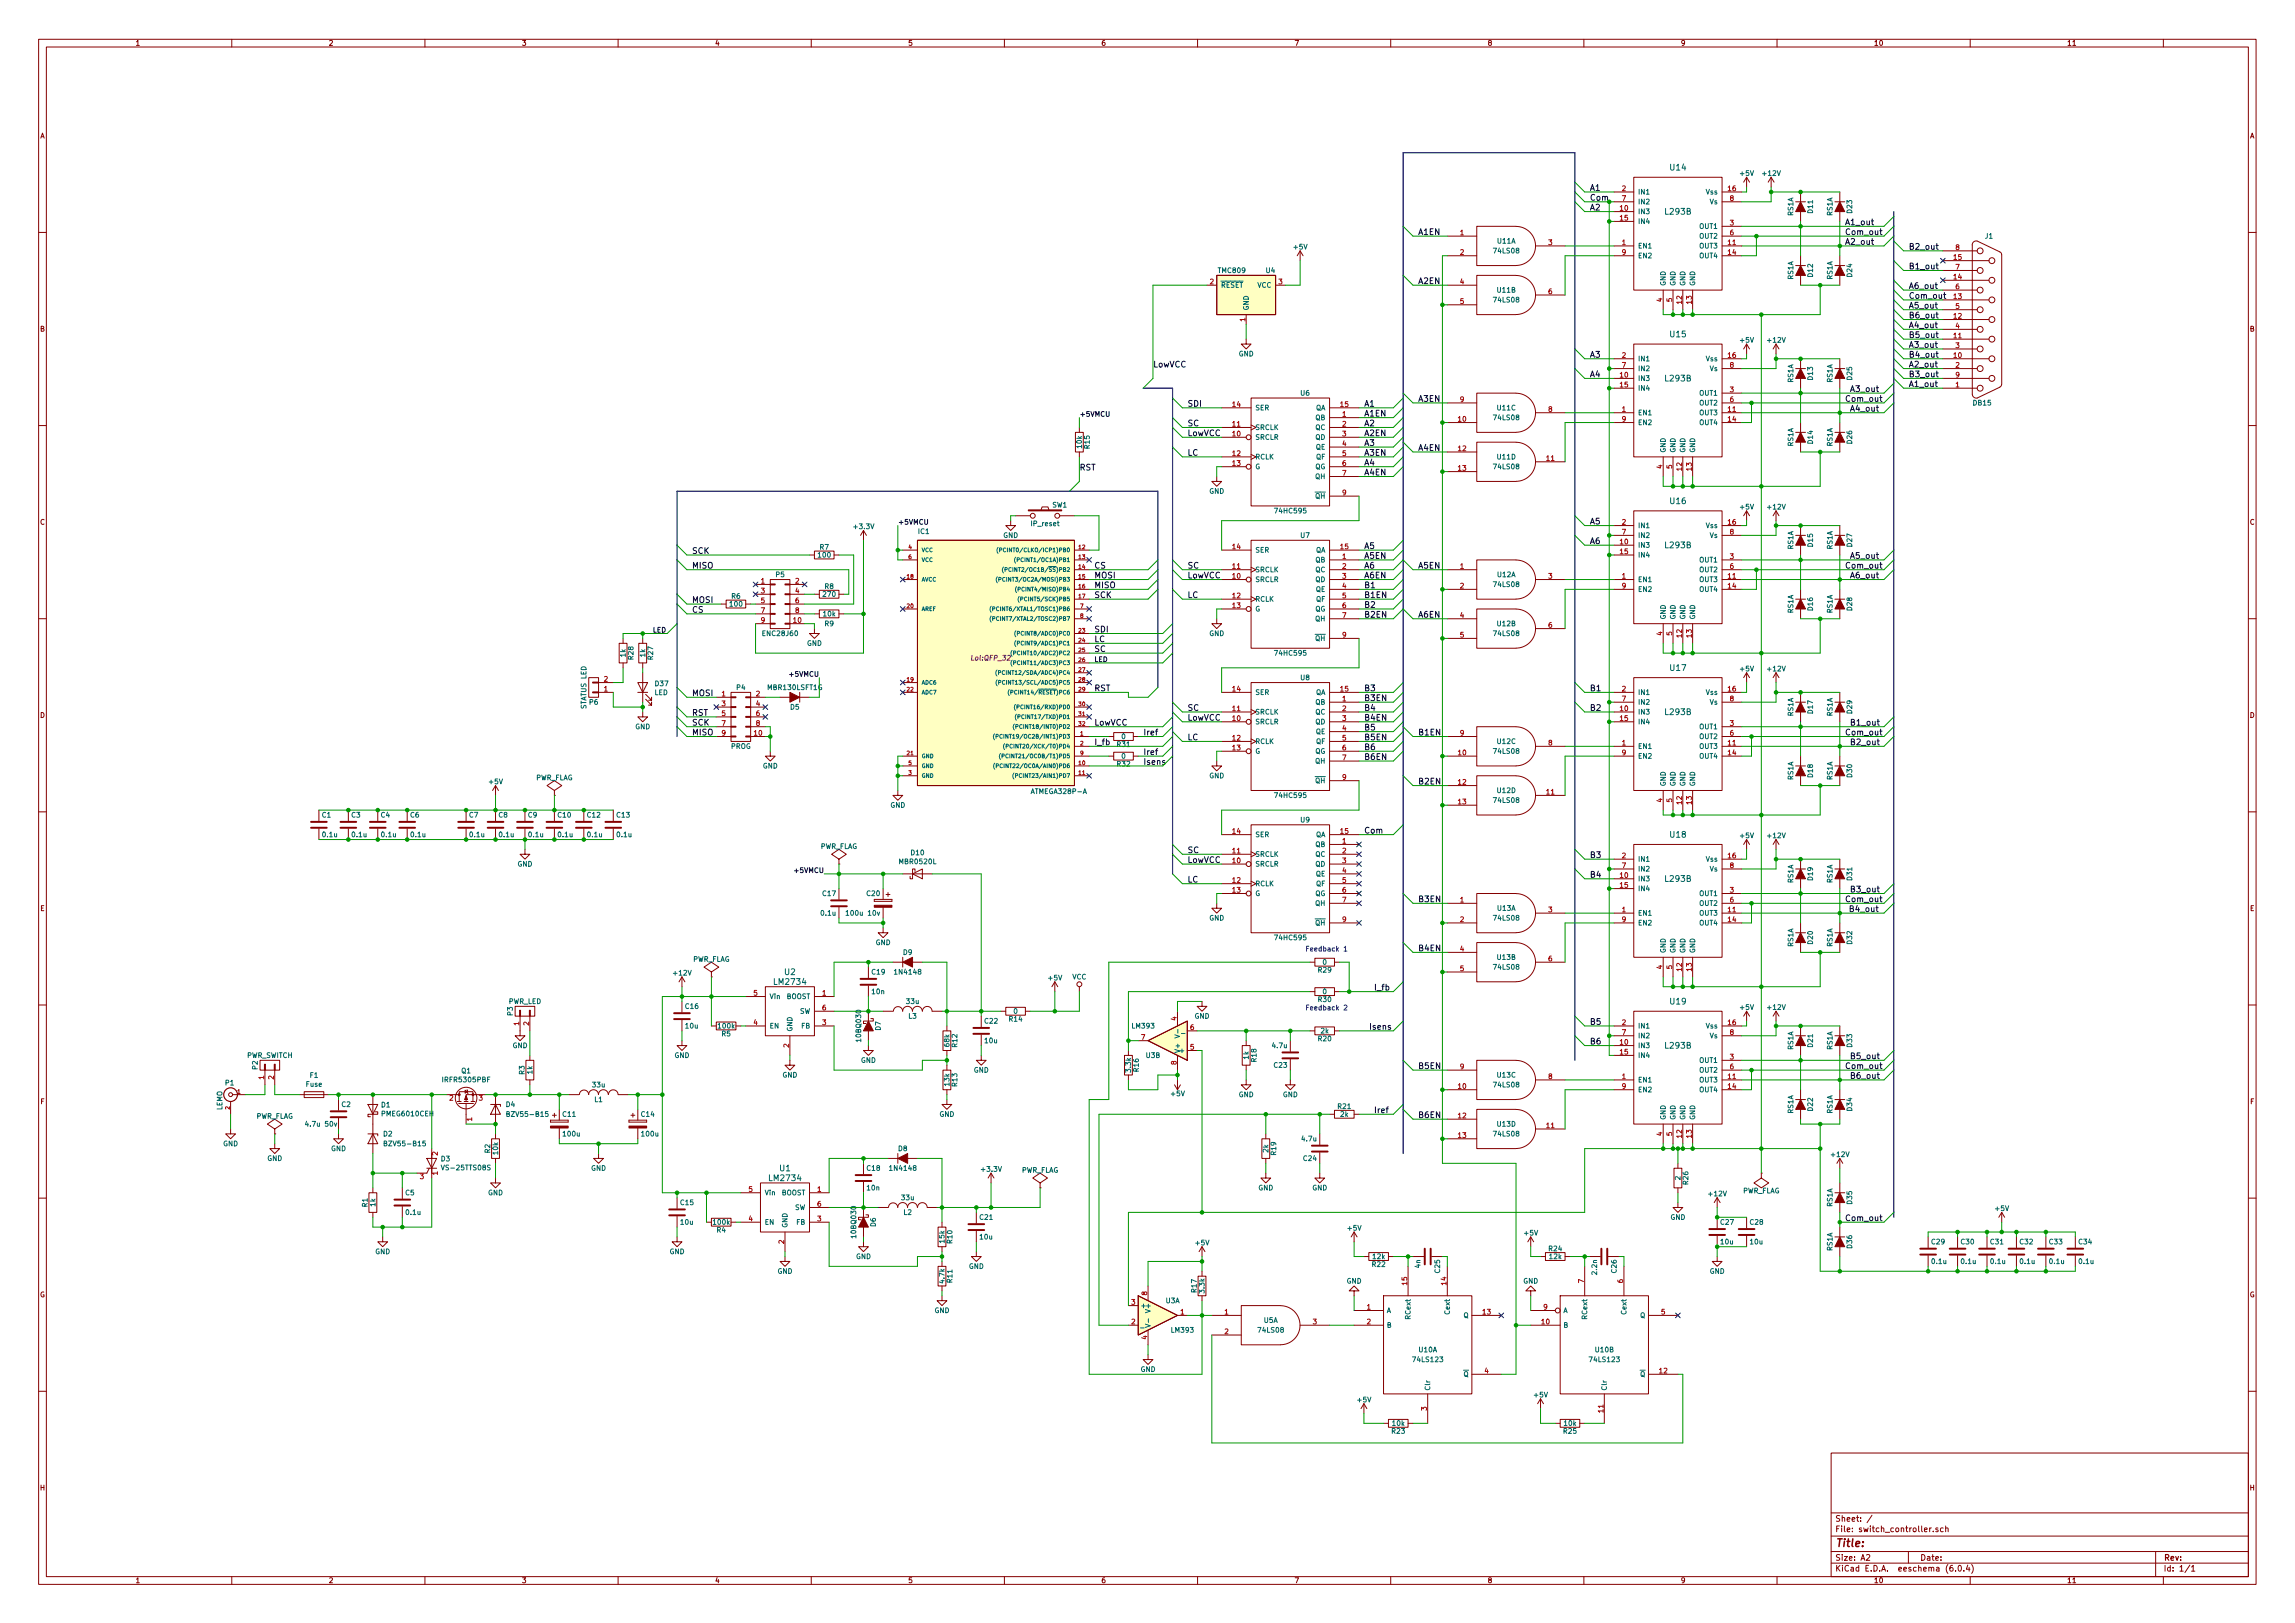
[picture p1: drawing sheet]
<svg xmlns="http://www.w3.org/2000/svg" width="594mm" height="420mm" viewBox="0 0 594 420" stroke-linecap="round" stroke-linejoin="round" font-family="sans-serif">
<defs><g id="words">
<text font-size="2.8" fill="#840000" x="475" y="400.5">Title:</text>
<g font-size="2.1" fill="#006464">
<text x="432.4" y="44.1">U14</text>
<text x="431.2" y="55.5">L293B</text>
<text x="432.4" y="87.3">U15</text>
<text x="431.2" y="98.7">L293B</text>
<text x="432.4" y="130.5">U16</text>
<text x="431.2" y="141.9">L293B</text>
<text x="432.4" y="173.7">U17</text>
<text x="431.2" y="185.1">L293B</text>
<text x="432.4" y="216.8">U18</text>
<text x="431.2" y="228.3">L293B</text>
<text x="200.6" y="254.9">LM2734</text>
<text x="203.1" y="252.4">U2</text>
<text x="432.4" y="260">U19</text>
<text x="431.2" y="271.4">L293B</text>
<text x="199.3" y="305.7">LM2734</text>
<text x="201.8" y="303.2">U1</text>
</g>
<g font-size="2.1" fill="#0f0f0f">
<text x="411.5" y="49.4">A1</text>
<text x="411.5" y="51.9">Com</text>
<text x="411.5" y="54.5">A2</text>
<text x="477.5" y="58.3">A1_out</text>
<text x="367" y="60.8">A1EN</text>
<text x="477.5" y="60.8">Com_out</text>
<text x="477.5" y="63.4">A2_out</text>
<text x="494" y="64.6">B2_out</text>
<text x="494" y="69.7">B1_out</text>
<text x="367" y="73.5">A2EN</text>
<text x="494" y="74.8">A6_out</text>
<text x="494" y="77.3">Com_out</text>
<text x="494" y="79.9">A5_out</text>
<text x="494" y="82.4">B6_out</text>
<text x="494" y="84.9">A4_out</text>
<text x="494" y="87.5">B5_out</text>
<text x="298.4" y="95.1">LowVCC</text>
<text x="411.5" y="92.6">A3</text>
<text x="494" y="95.1">A2_out</text>
<text x="494" y="92.6">B4_out</text>
<text x="494" y="90">A3_out</text>
<text x="411.5" y="97.6">A4</text>
<text x="478.8" y="101.5">A3_out</text>
<text x="494" y="97.6">B3_out</text>
<text x="494" y="100.2">A1_out</text>
<text x="307.3" y="105.3">SDI</text>
<text x="353.1" y="105.3">A1</text>
<text x="353.1" y="107.8">A1EN</text>
<text x="367" y="104">A3EN</text>
<text x="477.5" y="104">Com_out</text>
<text x="478.8" y="106.5">A4_out</text>
<text x="307.3" y="110.3">SC</text>
<text x="307.3" y="112.9">LowVCC</text>
<text x="353.1" y="110.3">A2</text>
<text x="353.1" y="112.9">A2EN</text>
<text x="307.3" y="118">LC</text>
<text x="353.1" y="115.4">A3</text>
<text x="353.1" y="118">A3EN</text>
<text x="367" y="116.7">A4EN</text>
<text x="279.4" y="121.8">RST</text>
<text x="353.1" y="120.5">A4</text>
<text x="353.1" y="123">A4EN</text>
<text x="411.5" y="135.7">A5</text>
<text x="179.1" y="143.4">SCK</text>
<text x="353.1" y="142.1">A5</text>
<text x="411.5" y="140.8">A6</text>
<text x="179.1" y="147.2">MISO</text>
<text x="283.2" y="147.2">CS</text>
<text x="283.2" y="149.7">MOSI</text>
<text x="307.3" y="149.7">LowVCC</text>
<text x="307.3" y="147.2">SC</text>
<text x="353.1" y="144.6">A5EN</text>
<text x="353.1" y="147.2">A6</text>
<text x="353.1" y="149.7">A6EN</text>
<text x="367" y="147.2">A5EN</text>
<text x="477.5" y="147.2">Com_out</text>
<text x="478.8" y="144.6">A5_out</text>
<text x="478.8" y="149.7">A6_out</text>
<text x="283.2" y="152.3">MISO</text>
<text x="283.2" y="154.8">SCK</text>
<text x="307.3" y="154.8">LC</text>
<text x="353.1" y="152.3">B1</text>
<text x="353.1" y="154.8">B1EN</text>
<text x="179.1" y="158.6">CS</text>
<text x="179.1" y="156.1">MOSI</text>
<text x="353.1" y="159.9">B2EN</text>
<text x="353.1" y="157.3">B2</text>
<text x="367" y="159.9">A6EN</text>
<text x="283.2" y="163.7">SDI</text>
<text x="283.2" y="166.2">LC</text>
<text x="283.2" y="168.8">SC</text>
<text x="283.2" y="178.9">RST</text>
<text x="353.1" y="178.9">B3</text>
<text x="411.5" y="178.9">B1</text>
<text x="179.1" y="185.3">RST</text>
<text x="179.1" y="180.2">MOSI</text>
<text x="307.3" y="184">SC</text>
<text x="353.1" y="181.5">B3EN</text>
<text x="353.1" y="184">B4</text>
<text x="411.5" y="184">B2</text>
<text x="179.1" y="187.8">SCK</text>
<text x="179.1" y="190.4">MISO</text>
<text x="283.2" y="187.8">LowVCC</text>
<text x="295.9" y="190.4">Iref</text>
<text x="307.3" y="186.5">LowVCC</text>
<text x="307.3" y="191.6">LC</text>
<text x="353.1" y="191.6">B5EN</text>
<text x="353.1" y="186.5">B4EN</text>
<text x="353.1" y="189.1">B5</text>
<text x="367" y="190.4">B1EN</text>
<text x="477.5" y="190.4">Com_out</text>
<text x="478.8" y="187.8">B1_out</text>
<text x="283.2" y="192.9">I_fb</text>
<text x="295.9" y="195.4">Iref</text>
<text x="295.9" y="198">Isens</text>
<text x="353.1" y="196.7">B6EN</text>
<text x="353.1" y="194.2">B6</text>
<text x="478.8" y="192.9">B2_out</text>
<text x="367" y="203.1">B2EN</text>
<text x="353.1" y="215.8">Com</text>
<text x="307.3" y="220.8">SC</text>
<text x="307.3" y="223.4">LowVCC</text>
<text x="411.5" y="222.1">B3</text>
<text x="411.5" y="227.2">B4</text>
<text x="307.3" y="228.5">LC</text>
<text x="367" y="233.5">B3EN</text>
<text x="477.5" y="233.5">Com_out</text>
<text x="478.8" y="231">B3_out</text>
<text x="479.2" y="236.1">B4_out</text>
<text x="367" y="246.2">B4EN</text>
<text x="355.6" y="256.4">I_fb</text>
<text x="354.3" y="266.6">Isens</text>
<text x="411.5" y="265.3">B5</text>
<text x="411.5" y="270.4">B6</text>
<text x="478.8" y="274.2">B5_out</text>
<text x="367" y="276.7">B5EN</text>
<text x="477.5" y="276.7">Com_out</text>
<text x="478.8" y="279.3">B6_out</text>
<text x="355.6" y="288.1">Iref</text>
<text x="367" y="289.4">B6EN</text>
<text x="477.5" y="316.1">Com_out</text>
</g>
<g font-size="2.1" fill="#840000">
<text x="475" y="393.9">Sheet: /</text>
<text x="475" y="396.6">File: switch_controller.sch</text>
<text x="475" y="406.8">KiCad E.D.A. eeschema (6.0.4)</text>
<text x="475" y="404">Size: A2</text>
<text x="497" y="404">Date:</text>
<text x="560" y="404">Rev:</text>
<text x="560" y="406.8">Id: 1/1</text>
</g>
<g font-size="1.8" fill="#840000">
<text x="35" y="11.8">1</text>
<text x="85" y="11.8">2</text>
<text x="135" y="11.8">3</text>
<text x="185" y="11.8">4</text>
<text x="235" y="11.8">5</text>
<text x="285" y="11.8">6</text>
<text x="335" y="11.8">7</text>
<text x="385" y="11.8">8</text>
<text x="435" y="11.8">9</text>
<text x="485" y="11.8">10</text>
<text x="535" y="11.8">11</text>
<text x="10.3" y="35.8">A</text>
<text x="582.4" y="35.8">A</text>
<text x="10.3" y="85.8">B</text>
<text x="582.4" y="85.8">B</text>
<text x="10.3" y="135.8">C</text>
<text x="582.4" y="135.8">C</text>
<text x="10.3" y="185.8">D</text>
<text x="582.4" y="185.8">D</text>
<text x="10.4" y="235.8">E</text>
<text x="582.4" y="235.8">E</text>
<text x="10.4" y="285.8">F</text>
<text x="582.5" y="285.8">F</text>
<text x="10.3" y="335.8">G</text>
<text x="582.3" y="335.8">G</text>
<text x="10.3" y="385.8">H</text>
<text x="582.4" y="385.8">H</text>
<text x="35" y="409.8">1</text>
<text x="85" y="409.8">2</text>
<text x="135" y="409.8">3</text>
<text x="185" y="409.8">4</text>
<text x="235" y="409.8">5</text>
<text x="285" y="409.8">6</text>
<text x="335" y="409.8">7</text>
<text x="385" y="409.8">8</text>
<text x="435" y="409.8">9</text>
<text x="485" y="409.8">10</text>
<text x="535" y="409.8">11</text>
</g>
<g font-size="1.8" fill="#006464">
<text x="450.5" y="45.5">+5V</text>
<text x="456.4" y="45.5">+12V</text>
<text x="423.9" y="50.3">IN1</text>
<text x="423.9" y="52.9">IN2</text>
<text x="441.6" y="50.3">Vss</text>
<text x="442.6" y="52.9">Vs</text>
<text x="423.9" y="55.4">IN3</text>
<text x="423.9" y="58">IN4</text>
<text x="440" y="59.2">OUT1</text>
<text x="464.2" y="55.9" transform="rotate(-90 464.2 55.9)">RS1A</text>
<text x="469.3" y="55.1" transform="rotate(-90 469.3 55.1)">D11</text>
<text x="474.3" y="55.9" transform="rotate(-90 474.3 55.9)">RS1A</text>
<text x="479.4" y="55.1" transform="rotate(-90 479.4 55.1)">D23</text>
<text x="335" y="64.6">+5V</text>
<text x="386.8" y="65.6">74LS08</text>
<text x="387.6" y="63">U11A</text>
<text x="423.9" y="64.3">EN1</text>
<text x="440" y="64.3">OUT3</text>
<text x="440" y="61.8">OUT2</text>
<text x="513.9" y="61.8">J1</text>
<text x="315.5" y="70.7">TMC809</text>
<text x="327.7" y="70.7">U4</text>
<text x="423.9" y="66.8">EN2</text>
<text x="440" y="66.8">OUT4</text>
<text x="469.3" y="71.6" transform="rotate(-90 469.3 71.6)">D12</text>
<text x="479.4" y="71.6" transform="rotate(-90 479.4 71.6)">D24</text>
<text x="316" y="74.5">~{RESET}</text>
<text x="325.5" y="74.5">VCC</text>
<text x="387.6" y="75.7">U11B</text>
<text x="431.2" y="74.1" transform="rotate(-90 431.2 74.1)">GND</text>
<text x="433.7" y="74.1" transform="rotate(-90 433.7 74.1)">GND</text>
<text x="436.2" y="74.1" transform="rotate(-90 436.2 74.1)">GND</text>
<text x="438.8" y="74.1" transform="rotate(-90 438.8 74.1)">GND</text>
<text x="464.2" y="72.4" transform="rotate(-90 464.2 72.4)">RS1A</text>
<text x="474.3" y="72.4" transform="rotate(-90 474.3 72.4)">RS1A</text>
<text x="323.2" y="80.4" transform="rotate(-90 323.2 80.4)">GND</text>
<text x="386.8" y="78.3">74LS08</text>
<text x="450.5" y="88.7">+5V</text>
<text x="457.6" y="88.7">+12V</text>
<text x="320.6" y="92.2">GND</text>
<text x="423.9" y="93.5">IN1</text>
<text x="441.6" y="93.5">Vss</text>
<text x="423.9" y="98.6">IN3</text>
<text x="423.9" y="101.1">IN4</text>
<text x="423.9" y="96.1">IN2</text>
<text x="442.6" y="96.1">Vs</text>
<text x="464.2" y="99" transform="rotate(-90 464.2 99)">RS1A</text>
<text x="469.3" y="98.3" transform="rotate(-90 469.3 98.3)">D13</text>
<text x="474.3" y="99" transform="rotate(-90 474.3 99)">RS1A</text>
<text x="479.4" y="98.3" transform="rotate(-90 479.4 98.3)">D25</text>
<text x="324.9" y="106.2">SER</text>
<text x="336.7" y="102.4">U6</text>
<text x="340.5" y="106.2">QA</text>
<text x="387.6" y="106.2">U11C</text>
<text x="423.9" y="107.5">EN1</text>
<text x="440" y="107.5">OUT3</text>
<text x="440" y="102.4">OUT1</text>
<text x="440" y="104.9">OUT2</text>
<text x="510.8" y="104.9">DB15</text>
<text x="324.9" y="113.8">SRCLR</text>
<text x="324.9" y="111.3">SRCLK</text>
<text x="340.5" y="108.8">QB</text>
<text x="340.5" y="111.3">QC</text>
<text x="340.5" y="113.8">QD</text>
<text x="386.8" y="108.8">74LS08</text>
<text x="423.9" y="110">EN2</text>
<text x="440" y="110">OUT4</text>
<text x="280" y="115.9" transform="rotate(-90 280 115.9)">10k</text>
<text x="282.1" y="116.1" transform="rotate(-90 282.1 116.1)">R15</text>
<text x="324.9" y="118.9">RCLK</text>
<text x="340.6" y="116.4">QE</text>
<text x="340.7" y="118.9">QF</text>
<text x="387.6" y="118.9">U11D</text>
<text x="431.2" y="117.3" transform="rotate(-90 431.2 117.3)">GND</text>
<text x="433.7" y="117.3" transform="rotate(-90 433.7 117.3)">GND</text>
<text x="436.2" y="117.3" transform="rotate(-90 436.2 117.3)">GND</text>
<text x="438.8" y="117.3" transform="rotate(-90 438.8 117.3)">GND</text>
<text x="464.2" y="115.6" transform="rotate(-90 464.2 115.6)">RS1A</text>
<text x="469.3" y="114.8" transform="rotate(-90 469.3 114.8)">D14</text>
<text x="474.3" y="115.6" transform="rotate(-90 474.3 115.6)">RS1A</text>
<text x="479.4" y="114.8" transform="rotate(-90 479.4 114.8)">D26</text>
<text x="324.9" y="121.5">G</text>
<text x="340.4" y="121.5">QG</text>
<text x="340.5" y="124">QH</text>
<text x="386.8" y="121.5">74LS08</text>
<text x="272.4" y="131.4">SW1</text>
<text x="313" y="127.8">GND</text>
<text x="339.1" y="129.1">~{QH}</text>
<text x="450.5" y="131.9">+5V</text>
<text x="457.6" y="131.9">+12V</text>
<text x="221.2" y="136.9">+3.3V</text>
<text x="267.1" y="136.2">IP_reset</text>
<text x="330.3" y="132.9">74HC595</text>
<text x="423.9" y="136.7">IN1</text>
<text x="441.6" y="136.7">Vss</text>
<text x="212.2" y="142.3">R7</text>
<text x="237.7" y="138.2">IC1</text>
<text x="259.7" y="139.2">GND</text>
<text x="324.9" y="143">SER</text>
<text x="336.7" y="139.2">U7</text>
<text x="340.5" y="143">QA</text>
<text x="423.9" y="141.8">IN3</text>
<text x="423.9" y="139.2">IN2</text>
<text x="442.6" y="139.2">Vs</text>
<text x="464.2" y="142.2" transform="rotate(-90 464.2 142.2)">RS1A</text>
<text x="469.3" y="141.5" transform="rotate(-90 469.3 141.5)">D15</text>
<text x="474.3" y="142.2" transform="rotate(-90 474.3 142.2)">RS1A</text>
<text x="479.4" y="141.5" transform="rotate(-90 479.4 141.5)">D27</text>
<text x="200.8" y="149.4">P5</text>
<text x="211.9" y="144.3">100</text>
<text x="324.9" y="148.1">SRCLK</text>
<text x="340.5" y="145.6">QB</text>
<text x="340.5" y="148.1">QC</text>
<text x="387.6" y="149.4">U12A</text>
<text x="423.9" y="144.3">IN4</text>
<text x="440" y="145.6">OUT1</text>
<text x="440" y="148.1">OUT2</text>
<text x="189.4" y="155">R6</text>
<text x="213.2" y="154.5">270</text>
<text x="213.5" y="152.4">R8</text>
<text x="324.9" y="150.7">SRCLR</text>
<text x="324.9" y="155.7">RCLK</text>
<text x="340.5" y="150.7">QD</text>
<text x="340.6" y="153.2">QE</text>
<text x="340.7" y="155.7">QF</text>
<text x="386.8" y="151.9">74LS08</text>
<text x="423.9" y="150.7">EN1</text>
<text x="423.9" y="153.2">EN2</text>
<text x="440" y="150.7">OUT3</text>
<text x="440" y="153.2">OUT4</text>
<text x="189" y="157">100</text>
<text x="213.2" y="159.6">10k</text>
<text x="324.9" y="158.3">G</text>
<text x="340.4" y="158.3">QG</text>
<text x="340.5" y="160.8">QH</text>
<text x="431.2" y="160.4" transform="rotate(-90 431.2 160.4)">GND</text>
<text x="433.7" y="160.4" transform="rotate(-90 433.7 160.4)">GND</text>
<text x="436.2" y="160.4" transform="rotate(-90 436.2 160.4)">GND</text>
<text x="438.8" y="160.4" transform="rotate(-90 438.8 160.4)">GND</text>
<text x="464.2" y="158.7" transform="rotate(-90 464.2 158.7)">RS1A</text>
<text x="469.3" y="158" transform="rotate(-90 469.3 158)">D16</text>
<text x="474.3" y="158.7" transform="rotate(-90 474.3 158.7)">RS1A</text>
<text x="479.4" y="158" transform="rotate(-90 479.4 158)">D28</text>
<text x="197.6" y="164.6">ENC28J60</text>
<text x="208.9" y="167.2">GND</text>
<text x="213.5" y="162.1">R9</text>
<text x="313" y="164.6">GND</text>
<text x="339.1" y="165.9">~{QH}</text>
<text x="386.8" y="164.6">74LS08</text>
<text x="387.6" y="162.1">U12B</text>
<text x="161.9" y="170.1" transform="rotate(-90 161.9 170.1)">1k</text>
<text x="164" y="170.7" transform="rotate(-90 164 170.7)">R28</text>
<text x="167" y="170.1" transform="rotate(-90 167 170.1)">1k</text>
<text x="169" y="170.7" transform="rotate(-90 169 170.7)">R27</text>
<text x="330.3" y="169.7">74HC595</text>
<text x="450.5" y="173.8">+5V</text>
<text x="457.6" y="173.8">+12V</text>
<text x="169.4" y="179.9">LED</text>
<text x="169.6" y="177.6">D37</text>
<text x="190.7" y="178.6">P4</text>
<text x="198.9" y="178.6">MBR130LSFT1G</text>
<text x="324.9" y="179.9">SER</text>
<text x="336.7" y="176.1">U8</text>
<text x="340.5" y="179.9">QA</text>
<text x="423.9" y="179.9">IN1</text>
<text x="441.6" y="179.9">Vss</text>
<text x="151.8" y="183.5" transform="rotate(-90 151.8 183.5)">STATUS LED</text>
<text x="152.6" y="182.4">P6</text>
<text x="204.6" y="183.7">D5</text>
<text x="324.9" y="185">SRCLK</text>
<text x="340.5" y="182.4">QB</text>
<text x="340.5" y="185">QC</text>
<text x="423.9" y="185">IN3</text>
<text x="423.9" y="182.4">IN2</text>
<text x="442.6" y="182.4">Vs</text>
<text x="464.2" y="185.4" transform="rotate(-90 464.2 185.4)">RS1A</text>
<text x="469.3" y="184.7" transform="rotate(-90 469.3 184.7)">D17</text>
<text x="474.3" y="185.4" transform="rotate(-90 474.3 185.4)">RS1A</text>
<text x="479.4" y="184.7" transform="rotate(-90 479.4 184.7)">D29</text>
<text x="164.4" y="188.8">GND</text>
<text x="290.3" y="191.3">0</text>
<text x="324.9" y="187.5">SRCLR</text>
<text x="340.5" y="187.5">QD</text>
<text x="340.6" y="190">QE</text>
<text x="423.9" y="187.5">IN4</text>
<text x="440" y="188.8">OUT1</text>
<text x="440" y="191.3">OUT2</text>
<text x="189.2" y="193.8">PROG</text>
<text x="289.2" y="193.3">R31</text>
<text x="290.3" y="196.4">0</text>
<text x="324.9" y="192.6">RCLK</text>
<text x="324.9" y="195.1">G</text>
<text x="340.4" y="195.1">QG</text>
<text x="340.5" y="197.7">QH</text>
<text x="340.7" y="192.6">QF</text>
<text x="386.8" y="195.1">74LS08</text>
<text x="387.6" y="192.6">U12C</text>
<text x="423.9" y="193.8">EN1</text>
<text x="423.9" y="196.4">EN2</text>
<text x="440" y="193.8">OUT3</text>
<text x="440" y="196.4">OUT4</text>
<text x="126.7" y="203">+5V</text>
<text x="138.5" y="202">PWR_FLAG</text>
<text x="197.4" y="198.9">GND</text>
<text x="289.2" y="198.4">R32</text>
<text x="313" y="201.5">GND</text>
<text x="339.1" y="202.7">~{QH}</text>
<text x="431.2" y="203.6" transform="rotate(-90 431.2 203.6)">GND</text>
<text x="433.7" y="203.6" transform="rotate(-90 433.7 203.6)">GND</text>
<text x="436.2" y="203.6" transform="rotate(-90 436.2 203.6)">GND</text>
<text x="438.8" y="203.6" transform="rotate(-90 438.8 203.6)">GND</text>
<text x="464.2" y="201.9" transform="rotate(-90 464.2 201.9)">RS1A</text>
<text x="469.3" y="201.2" transform="rotate(-90 469.3 201.2)">D18</text>
<text x="474.3" y="201.9" transform="rotate(-90 474.3 201.9)">RS1A</text>
<text x="479.4" y="201.2" transform="rotate(-90 479.4 201.2)">D30</text>
<text x="230.4" y="209.1">GND</text>
<text x="267.2" y="205.5">ATMEGA328P-A</text>
<text x="330.3" y="206.5">74HC595</text>
<text x="386.8" y="207.8">74LS08</text>
<text x="387.6" y="205.3">U12D</text>
<text x="83.4" y="211.6">C1</text>
<text x="91" y="211.6">C3</text>
<text x="98.6" y="211.6">C4</text>
<text x="106.2" y="211.6">C6</text>
<text x="121.5" y="211.6">C7</text>
<text x="129.1" y="211.6">C8</text>
<text x="136.7" y="211.6">C9</text>
<text x="144.4" y="211.6">C10</text>
<text x="152.1" y="211.6">C12</text>
<text x="159.7" y="211.6">C13</text>
<text x="336.7" y="212.9">U9</text>
<text x="83.6" y="216.7">0.1u</text>
<text x="91.2" y="216.7">0.1u</text>
<text x="98.8" y="216.7">0.1u</text>
<text x="106.4" y="216.7">0.1u</text>
<text x="121.7" y="216.7">0.1u</text>
<text x="129.3" y="216.7">0.1u</text>
<text x="136.9" y="216.7">0.1u</text>
<text x="144.5" y="216.7">0.1u</text>
<text x="152.2" y="216.7">0.1u</text>
<text x="159.8" y="216.7">0.1u</text>
<text x="212.2" y="219.8">PWR_FLAG</text>
<text x="235.9" y="221.4">D10</text>
<text x="324.9" y="221.8">SRCLK</text>
<text x="324.9" y="216.7">SER</text>
<text x="340.5" y="219.2">QB</text>
<text x="340.5" y="216.7">QA</text>
<text x="340.5" y="221.8">QC</text>
<text x="450.5" y="217">+5V</text>
<text x="457.6" y="217">+12V</text>
<text x="133.9" y="224.3">GND</text>
<text x="233" y="223.7">MBR0520L</text>
<text x="324.9" y="224.3">SRCLR</text>
<text x="340.5" y="224.3">QD</text>
<text x="340.6" y="226.9">QE</text>
<text x="423.9" y="223.1">IN1</text>
<text x="423.9" y="225.6">IN2</text>
<text x="441.6" y="223.1">Vss</text>
<text x="442.6" y="225.6">Vs</text>
<text x="469.3" y="227.9" transform="rotate(-90 469.3 227.9)">D19</text>
<text x="479.4" y="227.9" transform="rotate(-90 479.4 227.9)">D31</text>
<text x="213" y="231.9">C17</text>
<text x="224.4" y="231.9">C20</text>
<text x="324.9" y="229.4">RCLK</text>
<text x="324.9" y="231.9">G</text>
<text x="340.4" y="231.9">QG</text>
<text x="340.7" y="229.4">QF</text>
<text x="423.9" y="228.1">IN3</text>
<text x="423.9" y="230.7">IN4</text>
<text x="440" y="231.9">OUT1</text>
<text x="464.2" y="228.6" transform="rotate(-90 464.2 228.6)">RS1A</text>
<text x="474.3" y="228.6" transform="rotate(-90 474.3 228.6)">RS1A</text>
<text x="212.6" y="237">0.1u</text>
<text x="219.6" y="237">100u 10v</text>
<text x="313" y="238.3">GND</text>
<text x="339.1" y="239.6">~{QH}</text>
<text x="340.5" y="234.5">QH</text>
<text x="386.8" y="238.3">74LS08</text>
<text x="387.6" y="235.8">U13A</text>
<text x="423.9" y="237">EN1</text>
<text x="423.9" y="239.6">EN2</text>
<text x="440" y="237">OUT3</text>
<text x="440" y="239.6">OUT4</text>
<text x="440" y="234.5">OUT2</text>
<text x="226.6" y="244.6">GND</text>
<text x="330.3" y="243.4">74HC595</text>
<text x="464.2" y="245.1" transform="rotate(-90 464.2 245.1)">RS1A</text>
<text x="469.3" y="244.4" transform="rotate(-90 469.3 244.4)">D20</text>
<text x="474.3" y="245.1" transform="rotate(-90 474.3 245.1)">RS1A</text>
<text x="479.4" y="244.4" transform="rotate(-90 479.4 244.4)">D32</text>
<text x="179.2" y="249">PWR_FLAG</text>
<text x="233.8" y="247.2">D9</text>
<text x="341.3" y="251.8">R29</text>
<text x="342.4" y="249.7">0</text>
<text x="386.8" y="251">74LS08</text>
<text x="387.6" y="248.5">U13B</text>
<text x="431.2" y="246.8" transform="rotate(-90 431.2 246.8)">GND</text>
<text x="433.7" y="246.8" transform="rotate(-90 433.7 246.8)">GND</text>
<text x="436.2" y="246.8" transform="rotate(-90 436.2 246.8)">GND</text>
<text x="438.8" y="246.8" transform="rotate(-90 438.8 246.8)">GND</text>
<text x="174.4" y="252.5">+12V</text>
<text x="225.7" y="252.3">C19</text>
<text x="225.8" y="257.3">10n</text>
<text x="231.9" y="252.3">1N4148</text>
<text x="271.5" y="253.8">+5V</text>
<text x="277.5" y="253.5">VCC</text>
<text x="342.4" y="257.3">0</text>
<text x="131.6" y="259.9">PWR_LED</text>
<text x="132.7" y="262.9" transform="rotate(-90 132.7 262.9)">P3</text>
<text x="177.5" y="261.2">C16</text>
<text x="199.1" y="258.6">Vin</text>
<text x="203.5" y="258.6">BOOST</text>
<text x="207" y="262.4">SW</text>
<text x="234.7" y="259.9">33u</text>
<text x="235.2" y="263.7">L3</text>
<text x="262.4" y="262.4">0</text>
<text x="309.2" y="263.7">GND</text>
<text x="341.3" y="259.4">R30</text>
<text x="450.5" y="261.4">+5V</text>
<text x="457.6" y="261.4">+12V</text>
<text x="177.5" y="266.2">10u</text>
<text x="186" y="266.2">100k</text>
<text x="186.8" y="268.3">R5</text>
<text x="199.1" y="266.2">EN</text>
<text x="205.1" y="267.1" transform="rotate(-90 205.1 267.1)">GND</text>
<text x="207.4" y="266.2">FB</text>
<text x="222.9" y="269.4" transform="rotate(-90 222.9 269.4)">10BQ030</text>
<text x="228" y="266.7" transform="rotate(-90 228 266.7)">D7</text>
<text x="254.9" y="265">C22</text>
<text x="261.3" y="264.5">R14</text>
<text x="293.2" y="266.2">LM393</text>
<text x="305.8" y="267.5">_</text>
<text x="341.3" y="269.5">R20</text>
<text x="341.9" y="267.5">2k</text>
<text x="423.9" y="266.2">IN1</text>
<text x="423.9" y="268.8">IN2</text>
<text x="441.6" y="266.2">Vss</text>
<text x="442.6" y="268.8">Vs</text>
<text x="63.8" y="273.9">PWR_SWITCH</text>
<text x="132.7" y="271.3">GND</text>
<text x="174.6" y="273.9">GND</text>
<text x="222.8" y="275.1">GND</text>
<text x="245.7" y="270.9" transform="rotate(-90 245.7 270.9)">68k</text>
<text x="247.8" y="271" transform="rotate(-90 247.8 271)">R12</text>
<text x="255" y="270">10u</text>
<text x="296.7" y="273.9">U3B</text>
<text x="305.4" y="272.7" transform="rotate(-90 305.4 272.7)">V+</text>
<text x="305.8" y="272.6">+</text>
<text x="323.2" y="274.2" transform="rotate(-90 323.2 274.2)">1k</text>
<text x="325.2" y="274.8" transform="rotate(-90 325.2 274.8)">R18</text>
<text x="329.4" y="271.3">4.7u</text>
<text x="423.9" y="271.3">IN3</text>
<text x="423.9" y="273.9">IN4</text>
<text x="440" y="275.1">OUT1</text>
<text x="464.2" y="271.8" transform="rotate(-90 464.2 271.8)">RS1A</text>
<text x="469.3" y="271" transform="rotate(-90 469.3 271)">D21</text>
<text x="474.3" y="271.8" transform="rotate(-90 474.3 271.8)">RS1A</text>
<text x="479.4" y="271" transform="rotate(-90 479.4 271)">D33</text>
<text x="58.4" y="281">P1</text>
<text x="66.7" y="276.8" transform="rotate(-90 66.7 276.8)">P2</text>
<text x="79.2" y="281.3">Fuse</text>
<text x="80.2" y="279">F1</text>
<text x="114.9" y="280.2">IRFR5305PBF</text>
<text x="119.5" y="277.8">Q1</text>
<text x="135.8" y="278.2" transform="rotate(-90 135.8 278.2)">R3</text>
<text x="137.8" y="278" transform="rotate(-90 137.8 278)">1k</text>
<text x="153.4" y="281.5">33u</text>
<text x="202.5" y="278.9">GND</text>
<text x="245.7" y="281" transform="rotate(-90 245.7 281)">13k</text>
<text x="247.8" y="281.2" transform="rotate(-90 247.8 281.2)">R13</text>
<text x="252" y="277.7">GND</text>
<text x="292.7" y="277.5" transform="rotate(-90 292.7 277.5)">3.3k</text>
<text x="294.8" y="277.4" transform="rotate(-90 294.8 277.4)">R16</text>
<text x="329.8" y="276.4">C23</text>
<text x="386.8" y="281.5">74LS08</text>
<text x="387.6" y="278.9">U13C</text>
<text x="423.9" y="280.2">EN1</text>
<text x="440" y="280.2">OUT3</text>
<text x="440" y="277.7">OUT2</text>
<text x="57.5" y="287.5" transform="rotate(-90 57.5 287.5)">LEMO</text>
<text x="88.5" y="286.6">C2</text>
<text x="98.7" y="286.7">D1</text>
<text x="131" y="286.6">D4</text>
<text x="153.9" y="285.3">L1</text>
<text x="303.2" y="283.8">+5V</text>
<text x="320.6" y="284">GND</text>
<text x="332" y="284">GND</text>
<text x="346.4" y="287.1">R21</text>
<text x="423.9" y="282.7">EN2</text>
<text x="440" y="282.7">OUT4</text>
<text x="469.3" y="287.5" transform="rotate(-90 469.3 287.5)">D22</text>
<text x="479.4" y="287.5" transform="rotate(-90 479.4 287.5)">D34</text>
<text x="66.2" y="289.6">PWR_FLAG</text>
<text x="79.6" y="291.6">4.7u 50v</text>
<text x="99" y="289">PMEG6010CEH</text>
<text x="131.8" y="289.1">BZV55-B15</text>
<text x="145.7" y="289.1">C11</text>
<text x="166" y="289.1">C14</text>
<text x="243.1" y="289.1">GND</text>
<text x="347" y="289.1">2k</text>
<text x="387.6" y="291.6">U13D</text>
<text x="431.2" y="290" transform="rotate(-90 431.2 290)">GND</text>
<text x="433.7" y="290" transform="rotate(-90 433.7 290)">GND</text>
<text x="436.2" y="290" transform="rotate(-90 436.2 290)">GND</text>
<text x="438.8" y="290" transform="rotate(-90 438.8 290)">GND</text>
<text x="464.2" y="288.3" transform="rotate(-90 464.2 288.3)">RS1A</text>
<text x="474.3" y="288.3" transform="rotate(-90 474.3 288.3)">RS1A</text>
<text x="57.7" y="296.7">GND</text>
<text x="85.7" y="298">GND</text>
<text x="99.2" y="294.2">D2</text>
<text x="100.1" y="296.7">BZV55-B15</text>
<text x="126.9" y="298.5" transform="rotate(-90 126.9 298.5)">R2</text>
<text x="128.9" y="298.8" transform="rotate(-90 128.9 298.8)">10k</text>
<text x="145.9" y="294.2">100u</text>
<text x="166.2" y="294.2">100u</text>
<text x="232.5" y="298">D8</text>
<text x="328.3" y="298.3" transform="rotate(-90 328.3 298.3)">2k</text>
<text x="330.3" y="299" transform="rotate(-90 330.3 299)">R19</text>
<text x="337.1" y="295.4">4.7u</text>
<text x="386.8" y="294.2">74LS08</text>
<text x="474.2" y="299.5">+12V</text>
<text x="69.2" y="300.5">GND</text>
<text x="114.2" y="300.6">D3</text>
<text x="114.9" y="302.9">VS-25TTS08S</text>
<text x="153" y="303.1">GND</text>
<text x="224.5" y="303.1">C18</text>
<text x="230.6" y="303.1">1N4148</text>
<text x="254.2" y="303.3">+3.3V</text>
<text x="264.3" y="303.6">PWR_FLAG</text>
<text x="337.4" y="300.5">C24</text>
<text x="435" y="305.5" transform="rotate(-90 435 305.5)">2</text>
<text x="105" y="309.4">C5</text>
<text x="126.3" y="309.4">GND</text>
<text x="176.2" y="312">C15</text>
<text x="197.9" y="309.4">Vin</text>
<text x="202.2" y="309.4">BOOST</text>
<text x="224.5" y="308.1">10n</text>
<text x="233.4" y="310.7">33u</text>
<text x="325.7" y="308.1">GND</text>
<text x="339.7" y="308.1">GND</text>
<text x="437" y="306.6" transform="rotate(-90 437 306.6)">R26</text>
<text x="442.4" y="309.7">+12V</text>
<text x="451" y="308.9">PWR_FLAG</text>
<text x="479.4" y="311.7" transform="rotate(-90 479.4 311.7)">D35</text>
<text x="95.1" y="312.4" transform="rotate(-90 95.1 312.4)">R1</text>
<text x="97.2" y="312.3" transform="rotate(-90 97.2 312.3)">1k</text>
<text x="105.2" y="314.5">0.1u</text>
<text x="176.2" y="317">10u</text>
<text x="184.7" y="317">100k</text>
<text x="197.9" y="317">EN</text>
<text x="203.8" y="317.9" transform="rotate(-90 203.8 317.9)">GND</text>
<text x="205.7" y="313.2">SW</text>
<text x="206.2" y="317">FB</text>
<text x="226.7" y="317.5" transform="rotate(-90 226.7 317.5)">D6</text>
<text x="233.9" y="314.5">L2</text>
<text x="253.7" y="315.8">C21</text>
<text x="432.4" y="315.8">GND</text>
<text x="445.4" y="317">C27</text>
<text x="453.1" y="317">C28</text>
<text x="474.3" y="312.4" transform="rotate(-90 474.3 312.4)">RS1A</text>
<text x="516.6" y="313.5">+5V</text>
<text x="185.6" y="319.1">R4</text>
<text x="221.6" y="320.2" transform="rotate(-90 221.6 320.2)">10BQ030</text>
<text x="244.5" y="321.7" transform="rotate(-90 244.5 321.7)">15k</text>
<text x="246.5" y="321.8" transform="rotate(-90 246.5 321.8)">R10</text>
<text x="253.7" y="320.8">10u</text>
<text x="309.6" y="322.4">+5V</text>
<text x="348.9" y="318.6">+5V</text>
<text x="394.6" y="319.8">+5V</text>
<text x="401" y="323.9">R24</text>
<text x="445.5" y="322.1">10u</text>
<text x="453.1" y="322.1">10u</text>
<text x="474.3" y="323.8" transform="rotate(-90 474.3 323.8)">RS1A</text>
<text x="479.4" y="323.1" transform="rotate(-90 479.4 323.1)">D36</text>
<text x="500" y="322.1">C29</text>
<text x="507.7" y="322.1">C30</text>
<text x="515.3" y="322.1">C31</text>
<text x="522.9" y="322.1">C32</text>
<text x="530.5" y="322.1">C33</text>
<text x="538.1" y="322.1">C34</text>
<text x="97.1" y="324.7">GND</text>
<text x="173.3" y="324.7">GND</text>
<text x="201.2" y="329.7">GND</text>
<text x="221.6" y="325.9">GND</text>
<text x="250.8" y="328.5">GND</text>
<text x="355.2" y="328">R22</text>
<text x="355.4" y="325.9">12k</text>
<text x="367.7" y="328.2" transform="rotate(-90 367.7 328.2)">4n</text>
<text x="372.7" y="329.5" transform="rotate(-90 372.7 329.5)">C25</text>
<text x="401.1" y="325.9">12k</text>
<text x="413.4" y="329.9" transform="rotate(-90 413.4 329.9)">2.2n</text>
<text x="418.5" y="329.5" transform="rotate(-90 418.5 329.5)">C26</text>
<text x="442.5" y="329.7">GND</text>
<text x="500.1" y="327.2">0.1u</text>
<text x="507.8" y="327.2">0.1u</text>
<text x="515.4" y="327.2">0.1u</text>
<text x="523" y="327.2">0.1u</text>
<text x="530.6" y="327.2">0.1u</text>
<text x="538.2" y="327.2">0.1u</text>
<text x="244.5" y="332.1" transform="rotate(-90 244.5 332.1)">4.7k</text>
<text x="246.5" y="332" transform="rotate(-90 246.5 332)">R11</text>
<text x="309.8" y="334.5" transform="rotate(-90 309.8 334.5)">R17</text>
<text x="311.8" y="334.6" transform="rotate(-90 311.8 334.6)">3.3k</text>
<text x="348.6" y="332.3">GND</text>
<text x="394.3" y="332.3">GND</text>
<text x="241.9" y="339.9">GND</text>
<text x="295.1" y="338.6">+</text>
<text x="297.8" y="339.4" transform="rotate(-90 297.8 339.4)">V+</text>
<text x="301.8" y="337.4">U3A</text>
<text x="358.9" y="339.9">A</text>
<text x="365.1" y="341.3" transform="rotate(-90 365.1 341.3)">RCext</text>
<text x="375.3" y="340" transform="rotate(-90 375.3 340)">Cext</text>
<text x="378.9" y="341.2">Q</text>
<text x="404.6" y="339.9">A</text>
<text x="410.8" y="341.3" transform="rotate(-90 410.8 341.3)">RCext</text>
<text x="421" y="340" transform="rotate(-90 421 340)">Cext</text>
<text x="424.6" y="341.2">Q</text>
<text x="295.1" y="343.7">_</text>
<text x="303.3" y="345">LM393</text>
<text x="325.8" y="345">74LS08</text>
<text x="327.2" y="342.4">U5A</text>
<text x="358.9" y="343.7">B</text>
<text x="404.6" y="343.7">B</text>
<text x="366" y="352.6">74LS123</text>
<text x="367.3" y="350.1">U10A</text>
<text x="411.7" y="352.6">74LS123</text>
<text x="413" y="350.1">U10B</text>
<text x="295.2" y="355.1">GND</text>
<text x="377.5" y="356.4">~{Q}</text>
<text x="423.2" y="356.4">~{Q}</text>
<text x="351.5" y="363">+5V</text>
<text x="370.2" y="360.1" transform="rotate(-90 370.2 360.1)">Clr</text>
<text x="397.2" y="361.7">+5V</text>
<text x="415.9" y="360.1" transform="rotate(-90 415.9 360.1)">Clr</text>
<text x="360.3" y="371.1">R23</text>
<text x="360.5" y="369.1">10k</text>
<text x="404.8" y="371.1">R25</text>
<text x="404.9" y="369.1">10k</text>
</g>
<g font-size="1.8" fill="#a90000">
<text x="419.9" y="49.4">2</text>
<text x="419.9" y="52">7</text>
<text x="447.3" y="49.4">16</text>
<text x="447.8" y="52">8</text>
<text x="419.4" y="54.5">10</text>
<text x="419.4" y="57.1">15</text>
<text x="447.8" y="58.3">3</text>
<text x="378" y="60.9">1</text>
<text x="378" y="66">2</text>
<text x="400.8" y="63.4">3</text>
<text x="419.9" y="63.4">1</text>
<text x="419.9" y="66">9</text>
<text x="447.3" y="63.4">11</text>
<text x="447.3" y="66">14</text>
<text x="447.8" y="60.9">6</text>
<text x="506.2" y="64.7">8</text>
<text x="505.7" y="67.2">15</text>
<text x="506.2" y="69.8">7</text>
<text x="313.2" y="73.6">2</text>
<text x="331" y="73.6">3</text>
<text x="378" y="73.6">4</text>
<text x="400.8" y="76.1">6</text>
<text x="505.7" y="77.4">13</text>
<text x="505.7" y="72.3">14</text>
<text x="506.2" y="74.8">6</text>
<text x="322.3" y="83.2" transform="rotate(-90 322.3 83.2)">1</text>
<text x="378" y="78.7">5</text>
<text x="430.3" y="78.1" transform="rotate(-90 430.3 78.1)">4</text>
<text x="432.8" y="78.1" transform="rotate(-90 432.8 78.1)">5</text>
<text x="435.4" y="78.6" transform="rotate(-90 435.4 78.6)">12</text>
<text x="437.9" y="78.6" transform="rotate(-90 437.9 78.6)">13</text>
<text x="505.7" y="82.5">12</text>
<text x="506.2" y="79.9">5</text>
<text x="505.7" y="87.5">11</text>
<text x="506.2" y="85">4</text>
<text x="419.9" y="92.6">2</text>
<text x="419.9" y="95.2">7</text>
<text x="447.3" y="92.6">16</text>
<text x="447.8" y="95.2">8</text>
<text x="505.7" y="92.6">10</text>
<text x="506.2" y="95.2">2</text>
<text x="506.2" y="90.1">3</text>
<text x="419.4" y="97.7">10</text>
<text x="419.4" y="100.2">15</text>
<text x="447.8" y="101.5">3</text>
<text x="506.2" y="100.2">1</text>
<text x="506.2" y="97.7">9</text>
<text x="319.1" y="105.3">14</text>
<text x="347" y="105.3">15</text>
<text x="347.5" y="107.9">1</text>
<text x="378" y="104.1">9</text>
<text x="400.8" y="106.6">8</text>
<text x="419.9" y="106.6">1</text>
<text x="447.3" y="106.6">11</text>
<text x="447.8" y="104.1">6</text>
<text x="319.1" y="112.9">10</text>
<text x="319.1" y="110.4">11</text>
<text x="347.5" y="110.4">2</text>
<text x="347.5" y="112.9">3</text>
<text x="377.5" y="109.1">10</text>
<text x="419.9" y="109.1">9</text>
<text x="447.3" y="109.1">14</text>
<text x="319.1" y="118">12</text>
<text x="347.5" y="115.5">4</text>
<text x="347.5" y="118">5</text>
<text x="377.5" y="116.8">12</text>
<text x="400.3" y="119.3">11</text>
<text x="319.1" y="120.6">13</text>
<text x="347.5" y="120.6">6</text>
<text x="347.5" y="123.1">7</text>
<text x="377.5" y="121.8">13</text>
<text x="430.3" y="121.3" transform="rotate(-90 430.3 121.3)">4</text>
<text x="432.8" y="121.3" transform="rotate(-90 432.8 121.3)">5</text>
<text x="435.4" y="121.8" transform="rotate(-90 435.4 121.8)">12</text>
<text x="437.9" y="121.8" transform="rotate(-90 437.9 121.8)">13</text>
<text x="347.5" y="128.2">9</text>
<text x="419.9" y="135.8">2</text>
<text x="447.3" y="135.8">16</text>
<text x="319.1" y="142.2">14</text>
<text x="347" y="142.2">15</text>
<text x="419.4" y="140.9">10</text>
<text x="419.4" y="143.4">15</text>
<text x="419.9" y="138.3">7</text>
<text x="447.8" y="138.3">8</text>
<text x="319.1" y="149.8">10</text>
<text x="319.1" y="147.2">11</text>
<text x="347.5" y="144.7">1</text>
<text x="347.5" y="147.2">2</text>
<text x="347.5" y="149.8">3</text>
<text x="378" y="147.2">1</text>
<text x="400.8" y="149.8">3</text>
<text x="419.9" y="149.8">1</text>
<text x="447.3" y="149.8">11</text>
<text x="447.8" y="144.7">3</text>
<text x="447.8" y="147.2">6</text>
<text x="197" y="151">1</text>
<text x="197" y="153.6">3</text>
<text x="205.9" y="151">2</text>
<text x="205.9" y="153.6">4</text>
<text x="319.1" y="154.9">12</text>
<text x="347.5" y="152.3">4</text>
<text x="347.5" y="154.9">5</text>
<text x="378" y="152.3">2</text>
<text x="419.9" y="152.3">9</text>
<text x="447.3" y="152.3">14</text>
<text x="197" y="156.1">5</text>
<text x="197" y="158.7">7</text>
<text x="197" y="161.2">9</text>
<text x="205.4" y="161.2">10</text>
<text x="205.9" y="156.1">6</text>
<text x="205.9" y="158.7">8</text>
<text x="319.1" y="157.4">13</text>
<text x="347.5" y="157.4">6</text>
<text x="347.5" y="159.9">7</text>
<text x="378" y="159.9">4</text>
<text x="347.5" y="165">9</text>
<text x="378" y="165">5</text>
<text x="400.8" y="162.5">6</text>
<text x="430.3" y="164.5" transform="rotate(-90 430.3 164.5)">4</text>
<text x="432.8" y="164.5" transform="rotate(-90 432.8 164.5)">5</text>
<text x="435.4" y="165" transform="rotate(-90 435.4 165)">12</text>
<text x="437.9" y="165" transform="rotate(-90 437.9 165)">13</text>
<text x="156.4" y="179">1</text>
<text x="156.4" y="176.4">2</text>
<text x="319.1" y="179">14</text>
<text x="347" y="179">15</text>
<text x="419.9" y="179">2</text>
<text x="447.3" y="179">16</text>
<text x="186.8" y="180.3">1</text>
<text x="186.8" y="182.8">3</text>
<text x="186.8" y="185.3">5</text>
<text x="195.7" y="180.3">2</text>
<text x="195.7" y="182.8">4</text>
<text x="195.7" y="185.3">6</text>
<text x="319.1" y="184.1">11</text>
<text x="347.5" y="181.5">1</text>
<text x="347.5" y="184.1">2</text>
<text x="419.4" y="184.1">10</text>
<text x="419.9" y="181.5">7</text>
<text x="447.8" y="181.5">8</text>
<text x="186.8" y="187.9">7</text>
<text x="186.8" y="190.4">9</text>
<text x="195.2" y="190.4">10</text>
<text x="195.7" y="187.9">8</text>
<text x="319.1" y="186.6">10</text>
<text x="319.1" y="191.7">12</text>
<text x="347.5" y="186.6">3</text>
<text x="347.5" y="189.1">4</text>
<text x="347.5" y="191.7">5</text>
<text x="378" y="190.4">9</text>
<text x="419.4" y="186.6">15</text>
<text x="447.8" y="187.9">3</text>
<text x="447.8" y="190.4">6</text>
<text x="319.1" y="194.2">13</text>
<text x="347.5" y="194.2">6</text>
<text x="347.5" y="196.8">7</text>
<text x="377.5" y="195.5">10</text>
<text x="400.8" y="193">8</text>
<text x="419.9" y="193">1</text>
<text x="419.9" y="195.5">9</text>
<text x="447.3" y="193">11</text>
<text x="447.3" y="195.5">14</text>
<text x="347.5" y="201.8">9</text>
<text x="377.5" y="203.1">12</text>
<text x="377.5" y="208.2">13</text>
<text x="400.3" y="205.7">11</text>
<text x="430.3" y="207.7" transform="rotate(-90 430.3 207.7)">4</text>
<text x="432.8" y="207.7" transform="rotate(-90 432.8 207.7)">5</text>
<text x="435.4" y="208.2" transform="rotate(-90 435.4 208.2)">12</text>
<text x="437.9" y="208.2" transform="rotate(-90 437.9 208.2)">13</text>
<text x="319.1" y="215.8">14</text>
<text x="347" y="215.8">15</text>
<text x="319.1" y="220.9">11</text>
<text x="347.5" y="218.4">1</text>
<text x="347.5" y="220.9">2</text>
<text x="319.1" y="223.4">10</text>
<text x="347.5" y="223.4">3</text>
<text x="347.5" y="226">4</text>
<text x="419.4" y="227.2">10</text>
<text x="419.9" y="222.2">2</text>
<text x="419.9" y="224.7">7</text>
<text x="447.3" y="222.2">16</text>
<text x="447.8" y="224.7">8</text>
<text x="319.1" y="228.5">12</text>
<text x="319.1" y="231.1">13</text>
<text x="347.5" y="228.5">5</text>
<text x="347.5" y="231.1">6</text>
<text x="347.5" y="233.6">7</text>
<text x="378" y="233.6">1</text>
<text x="419.4" y="229.8">15</text>
<text x="447.8" y="231.1">3</text>
<text x="447.8" y="233.6">6</text>
<text x="347.5" y="238.7">9</text>
<text x="378" y="238.7">2</text>
<text x="400.8" y="236.1">3</text>
<text x="419.9" y="236.1">1</text>
<text x="419.9" y="238.7">9</text>
<text x="447.3" y="236.1">11</text>
<text x="447.3" y="238.7">14</text>
<text x="378" y="246.3">4</text>
<text x="378" y="251.4">5</text>
<text x="400.8" y="248.8">6</text>
<text x="430.3" y="250.9" transform="rotate(-90 430.3 250.9)">4</text>
<text x="432.8" y="250.9" transform="rotate(-90 432.8 250.9)">5</text>
<text x="435.4" y="251.3" transform="rotate(-90 435.4 251.3)">12</text>
<text x="437.9" y="251.3" transform="rotate(-90 437.9 251.3)">13</text>
<text x="195.1" y="257.7">5</text>
<text x="212.9" y="257.7">1</text>
<text x="212.9" y="261.5">6</text>
<text x="134.4" y="265.5" transform="rotate(-90 134.4 265.5)">1</text>
<text x="136.9" y="265.5" transform="rotate(-90 136.9 265.5)">2</text>
<text x="195.1" y="265.3">4</text>
<text x="212.9" y="265.3">3</text>
<text x="295.4" y="269.2">7</text>
<text x="304.5" y="264.2" transform="rotate(-90 304.5 264.2)">4</text>
<text x="308.1" y="266.6">6</text>
<text x="419.9" y="265.3">2</text>
<text x="419.9" y="267.9">7</text>
<text x="447.3" y="265.3">16</text>
<text x="447.8" y="267.9">8</text>
<text x="204.2" y="271.2" transform="rotate(-90 204.2 271.2)">2</text>
<text x="304.5" y="275.6" transform="rotate(-90 304.5 275.6)">8</text>
<text x="308.1" y="271.7">5</text>
<text x="419.4" y="270.4">10</text>
<text x="419.4" y="273">15</text>
<text x="447.8" y="274.2">3</text>
<text x="68.3" y="279.4" transform="rotate(-90 68.3 279.4)">1</text>
<text x="70.9" y="279.4" transform="rotate(-90 70.9 279.4)">2</text>
<text x="377.5" y="281.9">10</text>
<text x="378" y="276.8">9</text>
<text x="400.8" y="279.3">8</text>
<text x="419.9" y="279.3">1</text>
<text x="419.9" y="281.9">9</text>
<text x="447.3" y="279.3">11</text>
<text x="447.3" y="281.9">14</text>
<text x="447.8" y="276.8">6</text>
<text x="116.3" y="284.9">2</text>
<text x="124" y="284.9">3</text>
<text x="122.2" y="290.2" transform="rotate(-90 122.2 290.2)">1</text>
<text x="377.5" y="289.5">12</text>
<text x="400.3" y="292">11</text>
<text x="113.3" y="299.1" transform="rotate(-90 113.3 299.1)">2</text>
<text x="377.5" y="294.6">13</text>
<text x="430.3" y="294" transform="rotate(-90 430.3 294)">4</text>
<text x="432.8" y="294" transform="rotate(-90 432.8 294)">5</text>
<text x="435.4" y="294.5" transform="rotate(-90 435.4 294.5)">12</text>
<text x="437.9" y="294.5" transform="rotate(-90 437.9 294.5)">13</text>
<text x="108.7" y="305.2">3</text>
<text x="113.3" y="304.2" transform="rotate(-90 113.3 304.2)">1</text>
<text x="193.8" y="308.5">5</text>
<text x="211.6" y="308.5">1</text>
<text x="193.8" y="316.1">4</text>
<text x="211.6" y="316.1">3</text>
<text x="211.6" y="312.3">6</text>
<text x="202.9" y="322" transform="rotate(-90 202.9 322)">2</text>
<text x="296.9" y="335.3" transform="rotate(-90 296.9 335.3)">8</text>
<text x="364.2" y="332.6" transform="rotate(-90 364.2 332.6)">15</text>
<text x="374.4" y="332.6" transform="rotate(-90 374.4 332.6)">14</text>
<text x="410" y="332.1" transform="rotate(-90 410 332.1)">7</text>
<text x="420.1" y="332.1" transform="rotate(-90 420.1 332.1)">6</text>
<text x="292.9" y="337.7">3</text>
<text x="305.6" y="340.3">1</text>
<text x="317" y="340.3">1</text>
<text x="353.8" y="339">1</text>
<text x="383.8" y="340.3">13</text>
<text x="399.6" y="339">9</text>
<text x="430" y="340.3">5</text>
<text x="292.9" y="342.8">2</text>
<text x="296.9" y="346.7" transform="rotate(-90 296.9 346.7)">4</text>
<text x="317" y="345.4">2</text>
<text x="339.9" y="342.8">3</text>
<text x="353.8" y="342.8">2</text>
<text x="399.1" y="342.8">10</text>
<text x="384.3" y="355.5">4</text>
<text x="429.5" y="355.5">12</text>
<text x="369.3" y="365.2" transform="rotate(-90 369.3 365.2)">3</text>
<text x="415" y="365.6" transform="rotate(-90 415 365.6)">11</text>
</g>
<g font-size="1.8" fill="#0f0f0f">
<text x="279.4" y="107.9">+5VMCU</text>
<text x="232.4" y="135.8">+5VMCU</text>
<text x="168.9" y="163.7">LED</text>
<text x="283.2" y="171.4">LED</text>
<text x="204.9" y="175.2">+5VMCU</text>
<text x="206.1" y="226">+5VMCU</text>
</g>
<text font-size="1.8" fill="#840084" x="251.6" y="171">Lol:QFP_32</text>
<g font-size="1.8" fill="#0000c2">
<text x="337.8" y="246.3">Feedback 1</text>
<text x="337.8" y="261.5">Feedback 2</text>
</g>
<g font-size="1.4" fill="#a90000">
<text x="235.2" y="142.2">4</text>
<text x="279.2" y="142.2">12</text>
<text x="234.8" y="149.8">18</text>
<text x="235.2" y="144.7">6</text>
<text x="279.2" y="144.7">13</text>
<text x="279.2" y="147.2">14</text>
<text x="279.2" y="149.8">15</text>
<text x="279.2" y="152.3">16</text>
<text x="279.2" y="154.9">17</text>
<text x="234.8" y="157.4">20</text>
<text x="279.6" y="157.4">7</text>
<text x="279.6" y="159.9">8</text>
<text x="279.2" y="163.7">23</text>
<text x="279.2" y="166.3">24</text>
<text x="279.2" y="168.8">25</text>
<text x="279.2" y="171.4">26</text>
<text x="279.2" y="173.9">27</text>
<text x="234.8" y="176.4">19</text>
<text x="234.8" y="179">22</text>
<text x="279.2" y="176.4">28</text>
<text x="279.2" y="179">29</text>
<text x="279.2" y="182.8">30</text>
<text x="279.2" y="185.3">31</text>
<text x="279.2" y="187.9">32</text>
<text x="279.6" y="190.4">1</text>
<text x="234.8" y="195.5">21</text>
<text x="279.6" y="193">2</text>
<text x="279.6" y="195.5">9</text>
<text x="235.2" y="200.6">3</text>
<text x="235.2" y="198">5</text>
<text x="279.2" y="198">10</text>
<text x="279.2" y="200.6">11</text>
<text x="59.4" y="287.2" transform="rotate(-90 59.4 287.2)">2</text>
<text x="61.5" y="283.1">1</text>
</g>
<g font-size="1.4" fill="#006464">
<text x="238.5" y="142.9">VCC</text>
<text x="260.4" y="142.9">(PCINT0/CLKO/ICP1)PB0</text>
<text x="238.5" y="145.5">VCC</text>
<text x="260.7" y="148">(PCINT2/OC1B/~{SS})PB2</text>
<text x="264.1" y="145.5">(PCINT1/OC1A)PB1</text>
<text x="238.5" y="150.5">AVCC</text>
<text x="260.1" y="150.5">(PCINT3/OC2A/MOSI)PB3</text>
<text x="264.4" y="153.1">(PCINT4/MISO)PB4</text>
<text x="265" y="155.6">(PCINT5/SCK)PB5</text>
<text x="238.5" y="158.2">AREF</text>
<text x="258.4" y="158.2">(PCINT6/XTAL1/TOSC1)PB6</text>
<text x="258.4" y="160.7">(PCINT7/XTAL2/TOSC2)PB7</text>
<text x="264.1" y="164.5">(PCINT8/ADC0)PC0</text>
<text x="264.1" y="167">(PCINT9/ADC1)PC1</text>
<text x="263.4" y="169.6">(PCINT10/ADC2)PC2</text>
<text x="263.4" y="172.1">(PCINT11/ADC3)PC3</text>
<text x="238.5" y="177.2">ADC6</text>
<text x="238.5" y="179.7">ADC7</text>
<text x="260" y="174.7">(PCINT12/SDA/ADC4)PC4</text>
<text x="260.1" y="177.2">(PCINT13/SCL/ADC5)PC5</text>
<text x="261.4" y="179.7">(PCINT14/~{RESET})PC6</text>
<text x="264.2" y="183.6">(PCINT16/RXD)PD0</text>
<text x="259.8" y="191.2">(PCINT19/OC2B/INT1)PD3</text>
<text x="264.1" y="188.6">(PCINT18/INT0)PD2</text>
<text x="264.4" y="186.1">(PCINT17/TXD)PD1</text>
<text x="238.5" y="196.3">GND</text>
<text x="261.2" y="196.3">(PCINT21/OC0B/T1)PD5</text>
<text x="262.2" y="193.7">(PCINT20/XCK/T0)PD4</text>
<text x="238.5" y="201.3">GND</text>
<text x="238.5" y="198.8">GND</text>
<text x="259.7" y="198.8">(PCINT22/OC0A/AIN0)PD6</text>
<text x="264" y="201.3">(PCINT23/AIN1)PD7</text>
</g>
</g></defs>
<g fill="none" stroke="#840000" stroke-width=".26">
<path d="M10 10.2h574v400h-574zM12 12.2h570v396h-570zM60 10.2v2M110 10.2v2M160 10.2v2M210 10.2v2M260 10.2v2M310 10.2v2M360 10.2v2M410 10.2v2M460 10.2v2M510 10.2v2"/>
<path d="M536.6 11.8h.7M560 10.2v2M392.4 58.6h-10.1v10.1h10.1a5.1 5.1 0 0 0 5.1-5 5.1 5.1 0 0 0-5-5.1M417.8 54.8h5.1M417.8 57.3h5.1M417.8 49.7h5.1M417.8 52.2h5.1M422.9 45.9h22.9v29.2h-22.9zM445.8 49.7h5M445.8 58.6h5M445.8 52.2h5M452.1 45.9v2.5"/>
<path d="M452.1 45.9l-.7 1.3M452.1 45.9l.8 1.3M458.5 45.9l-.8 1.3M458.5 45.9v2.5M458.5 45.9l.7 1.3M464.8 52.2h2.6M466.1 49.7v2.5M466.1 54.8v2.5M475 52.2h2.5M476.2 49.7v2.5M476.2 54.8v2.5M10 60.2h2"/>
<path d="M312.4 73.8h2.6M315 71.3h15.2v10.1h-15.2zM330.2 73.8h2.5M336.5 64.9l-.7 1.3M336.5 64.9v2.6M336.5 64.9l.8 1.3M374.6 61.1h7.7M374.6 66.2h7.7M374.6 73.8h7.7M374.6 78.9h7.7M397.5 63.7h7.6M397.5 76.4h7.6"/>
<path d="M417.8 66.2h5.1M417.8 63.7h5.1M430.5 75.1v5.1M433.1 75.1v5.1M435.6 75.1v5.1M438.1 75.1v5.1M445.8 61.1h5M445.8 66.2h5M445.8 63.7h5M464.8 68.7h2.6M466.1 66.2v2.5M466.1 71.3v2.5"/>
<path d="M475 68.7h2.5M476.2 66.2v2.5M476.2 71.3v2.5M502.9 77.6h12M502.9 75.1h8.9M502.9 72.6h12M502.9 70h8.9M502.9 67.5h12M502.9 64.9h8.9M511.8 62.4a1.01 1.01 0 0 0-1.3 1v38.6a1.07 1.07 0 0 0 1.3 1l5.9-2.8 .4-.7M511.8 62.4l5.9 2.8M517.7 65.2l.3 .3 .1 .5"/>
<path d="M518.2 66v33.5M582 60.2h2M322.6 87.8v1.3h1.2l-1.2 1.2-1.3-1.2h1.3M322.6 81.4v2.6M392.5 81.4a5.1 5.1 0 0 0 5-5.1 5.1 5.1 0 0 0-5.1-5h-10.1v10.1h10.1M417.8 95.4h5.1M417.8 98h5.1M417.8 92.9h5.1M422.9 89.1h22.9v29.2h-22.9zM445.8 95.4h5M445.8 92.9h5M452.1 89.1v2.5"/>
<path d="M452.1 89.1l-.7 1.2M452.1 89.1l.8 1.2M459.7 89.1l-.7 1.2M459.7 89.1v2.5M459.7 89.1l.8 1.2M464.8 95.4h2.6M466.1 92.9v2.5M466.1 98v2.5M475 95.4h2.5M476.2 92.9v2.5M476.2 98v2.5M502.9 95.4h8.9"/>
<path d="M502.9 98h12M502.9 92.9h12M502.9 90.3h8.9M502.9 87.8h12M502.9 85.3h8.9M502.9 82.7h12M502.9 80.2h8.9M10 110.2h2M278.4 111.9h2v5.1h-2zM279.4 110.7v1.2M279.4 117v1.3M316.2 113.2h6.4"/>
<path d="M316.2 110.7h7.6M316.2 118.3h7.6M316.2 105.6h7.6M323.8 103h20.4v28h-20.4zM323.8 110l1.3 .7-1.3 .6M323.8 117.6l1.3 .7-1.3 .6M344.2 108.1h7.6M344.2 113.2h7.6M344.2 110.7h7.6M344.2 118.3h7.6M344.2 105.6h7.6M344.2 115.7h7.6"/>
<path d="M374.6 109.4h7.7M374.6 104.3h7.7M374.6 117h7.7M392.5 111.9a5.1 5.1 0 0 0 5-5.1 5.1 5.1 0 0 0-5.1-5h-10.1v10.1h10.1M397.5 106.8h7.6M397.5 119.5h7.6M417.8 109.4h5.1M417.8 106.8h5.1M417.8 100.5h5.1M430.5 118.3v5.1M433.1 118.3v5.1M435.6 118.3v5.1"/>
<path d="M438.1 118.3v5.1M445.8 109.4h5M445.8 106.8h5M445.8 104.3h5M445.8 101.8h5M464.8 111.9h2.6M466.1 109.4v2.5M466.1 114.5v2.5M475 111.9h2.5M476.2 109.4v2.5M476.2 114.5v2.5M502.9 100.5h8.9"/>
<path d="M582 110.2h2M223.5 137.3l-.7 1.3M223.5 137.3v2.6M223.5 137.3l.8 1.3M237.5 139.9h40.6v63.5h-40.6zM261.6 134.8v1.3h1.3l-1.3 1.2-1.3-1.2h1.3M262.9 133.5h3.8M266.2 132h8.6v.2h-8.6zM269.5 132l.2-.8h1.6l.2 .8M274.3 133.5h3.8M315 123.4v1.2h1.2l-1.2 1.3-1.3-1.3h1.3M316.2 120.8h6.4"/>
<path d="M323.8 139.9h20.4v27.9h-20.4zM344.2 120.8h7.6M344.2 123.4h7.6M344.2 128.4h7.6M374.6 122.1h7.7M392.5 124.6a5.1 5.1 0 0 0 5-5.1 5.1 5.1 0 0 0-5.1-5h-10.1v10.1h10.1M417.8 138.6h5.1M417.8 136.1h5.1M422.9 132.2h22.9v29.3h-22.9zM445.8 138.6h5M445.8 136.1h5M452.1 132.2v2.6"/>
<path d="M452.1 132.2l-.7 1.3M452.1 132.2l.8 1.3M459.7 132.2v2.6M459.7 132.2l-.7 1.3M459.7 132.2l.8 1.3M464.8 138.6h2.6M466.1 136.1v2.5M475 138.6h2.5M476.2 136.1v2.5M186.7 156.4h1.3M188 155.4h5v2h-5zM193 156.4h1.3"/>
<path d="M195.6 158.9h3.8M195.6 153.8h3.8M195.6 151.3h3.8M195.6 156.4h3.8M199.4 158.8h1.3v.2h-1.3zM199.4 156.3h1.3v.2h-1.3zM199.4 153.7h1.3v.3h-1.3zM199.4 151.2h1.3v.2h-1.3zM199.4 150h5.1v12.7h-5.1zM203.2 158.8h1.3v.2h-1.3zM203.2 156.3h1.3v.2h-1.3zM203.2 153.7h1.3v.3h-1.3z"/>
<path d="M203.2 151.2h1.3v.2h-1.3zM204.5 158.9h3.8M204.5 153.8h3.8M204.5 151.3h3.8M204.5 156.4h3.8M209.5 143.7h1.3M210.8 142.7h5.1v2h-5.1zM210.8 158.9h1.3M210.8 153.8h1.3M212.1 157.9h5.1v2h-5.1zM212.1 152.8h5.1v2.1h-5.1zM215.9 143.7h1.3"/>
<path d="M217.2 158.9h1.2M217.2 153.8h1.2M233.7 150h3.8M233.7 142.4h3.8M233.7 144.9h3.8M233.7 157.6h3.8M278.1 147.5h3.8M278.1 152.6h3.8M278.1 150h3.8M278.1 142.4h3.8M278.1 144.9h3.8M278.1 155.1h3.8"/>
<path d="M278.1 157.6h3.8M316.2 147.5h7.6M316.2 150h6.4M316.2 142.4h7.6M316.2 155.1h7.6M316.2 157.6h6.4M323.8 146.9l1.3 .6-1.3 .6M323.8 154.5l1.3 .6-1.3 .6M344.2 147.5h7.6M344.2 152.6h7.6M344.2 150h7.6M344.2 142.4h7.6"/>
<path d="M344.2 144.9h7.6M344.2 155.1h7.6M344.2 157.6h7.6M374.6 147.5h7.7M374.6 152.6h7.7M382.3 157.6h10.1a5.1 5.1 0 0 1 5.1 5.1 5.1 5.1 0 0 1-5.1 5.1h-10.1zM392.5 155.1a5.1 5.1 0 0 0 5-5.1 5.1 5.1 0 0 0-5.1-5.1h-10.1v10.2h10.1M397.5 150h7.6M417.8 152.6h5.1M417.8 150h5.1M417.8 143.7h5.1M417.8 141.1h5.1"/>
<path d="M445.8 147.5h5M445.8 152.6h5M445.8 150h5M445.8 144.9h5M464.8 155.1h2.6M466.1 141.1v2.6M466.1 152.6v2.5M466.1 157.6v2.6M475 155.1h2.5M476.2 141.1v2.6M476.2 152.6v2.5M476.2 157.6v2.6"/>
<path d="M10 160.2h2M152.4 175.4h2.5v5.1h-2.5zM153.4 176.6h1.5v.2h-1.5zM153.4 179.1h1.5v.3h-1.5zM154.9 179.2h3.8M154.9 176.7h3.8M160.3 166.5h2v5.1h-2zM161.3 165.3v1.2M161.3 171.6v1.3M165.1 176.7h2.5l-1.2 2.5zM165.1 179.2h2.5M165.4 166.5h2v5.1h-2z"/>
<path d="M166.4 165.3v1.2M166.4 171.6v1.3M166.4 174.2v7.6M167.1 179.7l1.6 1.6v-.8v.8h-.8M189.2 179.2h5.1v12.7h-5.1zM195.6 161.5h3.8M199.4 161.3h1.3v.3h-1.3zM203.2 161.3h1.3v.3h-1.3zM204.5 161.5h3.8M207 179.2v2.6M210.8 162.7v1.3h1.3l-1.3 1.3-1.3-1.3h1.3M233.7 179.2h3.8"/>
<path d="M233.7 176.7h3.8M278.1 160.2h3.8M278.1 179.2h3.8M278.1 176.7h3.8M278.1 164h3.8M278.1 166.5h3.8M278.1 169.1h3.8M278.1 171.6h3.8M278.1 174.2h3.8M315 160.2v1.3h1.2l-1.2 1.2-1.3-1.2h1.3M316.2 179.2h7.6M323.8 176.7h20.4v27.9h-20.4z"/>
<path d="M344.2 160.2h7.6M344.2 179.2h7.6M344.2 165.3h7.6M374.6 160.2h7.7M374.6 165.3h7.7M397.5 162.7h7.6M417.8 179.2h5.1M422.9 175.4h22.9v29.2h-22.9zM430.5 161.5v5M433.1 161.5v5M435.6 161.5v5M438.1 161.5v5"/>
<path d="M445.8 179.2h5M452.1 174.2v2.5M452.1 174.2l-.7 1.2M452.1 174.2l.8 1.2M459.7 174.2v2.5M459.7 174.2l-.7 1.2M459.7 174.2l.8 1.2M466.1 179.2v2.6M476.2 179.2v2.6M582 160.2h2M166.4 184.3v1.3h1.2l-1.2 1.3-1.3-1.3h1.3M167.1 181l1.6 1.5v-.7v.7h-.8"/>
<path d="M185.4 190.7h3.8M185.4 183h3.8M185.4 185.6h3.8M185.4 188.1h3.8M185.4 180.5h3.8M189.2 190.5h1.3v.3h-1.3zM189.2 188h1.3v.3h-1.3zM189.2 185.5h1.3v.2h-1.3zM189.2 182.9h1.3v.3h-1.3zM189.2 180.4h1.3v.2h-1.3zM193 190.5h1.3v.3h-1.3zM193 188h1.3v.3h-1.3z"/>
<path d="M193 185.5h1.3v.2h-1.3zM193 182.9h1.3v.3h-1.3zM193 180.4h1.3v.2h-1.3zM194.3 190.7h3.8M194.3 183h3.8M194.3 185.6h3.8M194.3 188.1h3.8M194.3 180.5h3.8M199.4 194.5v1.2h1.3l-1.3 1.3-1.3-1.3h1.3M201.9 180.5h2.6M207 180.5h2.5M233.7 195.7h3.8"/>
<path d="M233.7 198.3h3.8M278.1 195.7h3.8M278.1 193.2h3.8M278.1 190.7h3.8M278.1 198.3h3.8M278.1 183h3.8M278.1 185.6h3.8M278.1 188.1h3.8M287 195.7h1.3M287 190.7h1.3M288.3 189.7h5.1v2h-5.1zM288.3 194.7h5.1v2.1h-5.1z"/>
<path d="M293.4 195.7h1.2M293.4 190.7h1.2M315 197v1.3h1.2l-1.2 1.3-1.3-1.3h1.3M316.2 186.9h6.4M316.2 184.3h7.6M316.2 191.9h7.6M316.2 194.5h6.4M323.8 183.7l1.3 .6-1.3 .7M323.8 191.3l1.3 .6-1.3 .7M344.2 181.8h7.6M344.2 186.9h7.6M344.2 184.3h7.6"/>
<path d="M344.2 191.9h7.6M344.2 194.5h7.6M344.2 189.4h7.6M344.2 197h7.6M374.6 195.7h7.7M374.6 190.7h7.7M382.3 188.1h10.1a5.1 5.1 0 0 1 5.1 5.1 5.1 5.1 0 0 1-5.1 5.1h-10.1zM397.5 193.2h7.6M417.8 195.7h5.1M417.8 193.2h5.1M417.8 181.8h5.1M417.8 186.9h5.1"/>
<path d="M417.8 184.3h5.1M445.8 195.7h5M445.8 193.2h5M445.8 190.7h5M445.8 188.1h5M445.8 181.8h5M464.8 198.3h2.6M464.8 181.8h2.6M466.1 184.3v2.6M466.1 195.7v2.6M475 198.3h2.5M475 181.8h2.5"/>
<path d="M476.2 184.3v2.6M476.2 195.7v2.6M10 210.2h2M82.5 209.7v2.8M82.5 214.5v2.8M90.2 209.7v2.8M90.2 214.5v2.8M97.8 209.7v2.8M97.8 214.5v2.8M105.4 209.7v2.8M105.4 214.5v2.8M120.6 209.7v2.8"/>
<path d="M120.6 214.5v2.8M128.3 203.4l-.8 1.2M128.3 203.4v2.5M128.3 209.7v2.8M128.3 214.5v2.8M128.3 203.4l.7 1.2M135.9 219.9v1.2h1.3l-1.3 1.3-1.3-1.3h1.3M135.9 209.7v2.8M135.9 214.5v2.8M143.5 204.6l1.9-1.2-1.9-1.3-1.9 1.3 1.9 1.2v1.3M143.5 205.9h.1M143.5 209.7v2.8"/>
<path d="M143.5 214.5v2.8M151.1 209.7v2.8M151.1 214.5v2.8M158.7 209.7v2.8M158.7 214.5v2.8M232.4 204.6v1.3h1.3l-1.3 1.3-1.3-1.3h1.3M233.7 200.8h3.8M278.1 200.8h3.8M316.2 216.1h7.6M323.8 213.5h20.4v28h-20.4zM344.2 218.6h7.6M344.2 216.1h7.6"/>
<path d="M344.2 202.1h7.6M374.6 203.4h7.7M374.6 208.4h7.7M392.4 200.8h-10.1v10.2h10.1a5.1 5.1 0 0 0 5.1-5.1 5.1 5.1 0 0 0-5-5M397.5 205.9h7.6M422.9 218.6h22.9v29.2h-22.9zM430.5 204.6v5.1M433.1 204.6v5.1M435.6 204.6v5.1M438.1 204.6v5.1M452.1 217.3v2.6M452.1 217.3l-.7 1.3"/>
<path d="M452.1 217.3l.8 1.3M459.7 217.3v2.6M459.7 217.3l-.7 1.3M459.7 217.3l.8 1.3M466.1 200.8v2.6M476.2 200.8v2.6M582 210.2h2M217.2 222.4l-1.9-1.3 1.9-1.2 1.9 1.2-1.9 1.3v1.3M217.2 223.7h.1M217.2 230v2.8M217.2 234.9v2.8M226.3 233.3h4.6z"/>
<path d="M226.3 232.8h4.6zM226.3 232.8v.5zM228.6 230v2.8M228.6 234.9v2.8M229.4 231.6h1M229.9 231.1v1M230.9 232.8v.5zM233.7 226.2h7.6M236.2 226.2l2.6-1.2v2.5zM236.9 225.6v-.6h-.7v2.5h-.6v-.6M315 233.8v1.3h1.2l-1.2 1.3-1.3-1.3h1.3M316.2 231.3h6.4"/>
<path d="M316.2 223.7h6.4M316.2 221.1h7.6M316.2 228.8h7.6M323.8 220.5l1.3 .6-1.3 .7M323.8 228.1l1.3 .7-1.3 .6M344.2 238.9h7.6M344.2 231.3h7.6M344.2 233.8h7.6M344.2 223.7h7.6M344.2 221.1h7.6M344.2 228.8h7.6M344.2 226.2h7.6"/>
<path d="M374.6 238.9h7.7M374.6 233.8h7.7M392.4 231.3h-10.1v10.2h10.1a5.1 5.1 0 0 0 5.1-5.1 5.1 5.1 0 0 0-5-5.1M397.5 236.4h7.6M417.8 236.4h5.1M417.8 227.5h5.1M417.8 238.9h5.1M417.8 230h5.1M417.8 222.4h5.1M417.8 225h5.1M445.8 236.4h5M445.8 238.9h5"/>
<path d="M445.8 222.4h5M445.8 231.3h5M445.8 233.8h5M445.8 225h5M464.8 225h2.6M466.1 222.4v2.6M466.1 227.5v2.5M466.1 238.9v2.6M475 225h2.5M476.2 222.4v2.6M476.2 227.5v2.5M476.2 238.9v2.6"/>
<path d="M176.5 252.9l-.7 1.3M176.5 252.9v2.5M176.5 259.2v2.8M176.5 252.9l.8 1.3M184.1 251.6l2-1.2-2-1.3-1.9 1.3 1.9 1.2v1.3M184.1 252.9h.1M193 258h5.1M198.1 255.4h12.7v12.7h-12.7zM210.8 258h5.1M224.8 250.4v2.8M224.8 255.2v2.8M228.6 240.2v1.3h-1.3l1.3 1.2 1.3-1.2h-1.3"/>
<path d="M231.1 249.1h2.6M233.7 247.8v2.6M236.2 249.1h2.6M273 254.2l-.7 1.2M273 254.2v2.5M273 254.2l.8 1.2M279.4 255.4v1.3M311.1 259.2v1.3h1.3l-1.3 1.3-1.2-1.3h1.2M339.1 249.1h1.3M339.1 256.7h1.3M340.4 248.1h5v2h-5zM340.4 255.7h5v2h-5z"/>
<path d="M345.4 249.1h1.3M345.4 256.7h1.3M374.6 246.5h7.7M374.6 251.6h7.7M392.5 254.1a5.1 5.1 0 0 0 5-5 5.1 5.1 0 0 0-5.1-5.1h-10.1v10.2h10.1M397.5 249.1h7.6M430.5 247.8v5.1M433.1 247.8v5.1M435.6 247.8v5.1M438.1 247.8v5.1M464.8 241.5h2.6M466.1 244v2.5"/>
<path d="M475 241.5h2.5M476.2 244v2.5M10 260.2h2M67.3 274.5h5.1v2.5h-5.1zM68.5 275.5h.2v1.5h-.2zM68.6 277v3.8M71 275.5h.2v1.5h-.2zM71.1 277v3.8M133.3 260.5h5.1v2.6h-5.1zM134.5 261.5h.2v1.6h-.2zM134.6 263.1v5h1.3l-1.3 1.3-1.3-1.3h1.3M136.1 274.5h2.1v5.1h-2.1z"/>
<path d="M137 261.5h.3v1.6h-.3zM137.2 263.1v3.8M137.2 273.2v1.3M137.2 279.6v1.2M176.5 269.4v1.3h1.3l-1.3 1.2-1.2-1.2h1.2M176.5 264.1v2.8M184.1 265.6h1.3M185.4 264.6h5.1v2h-5.1zM190.5 265.6h1.3M193 265.6h5.1M204.5 274.5v1.3h1.2l-1.2 1.2-1.3-1.2h1.3M204.5 268.1v5.1"/>
<path d="M210.8 265.6h5.1M210.8 261.8h5.1M224.8 270.7v1.2h1.3l-1.3 1.3-1.3-1.3h1.3M224.8 261.8v2.5M224.8 266.9v2.5M225.4 263.7h.7v.6h-2.6v.7h.7M228.6 261.8h2.5M231.3 261.8a1.19 1.19 0 0 1 1.2-1.2 1.19 1.19 0 0 1 1.2 1.2 1.27 1.27 0 0 1 1.2-1.3 1.27 1.27 0 0 1 1.3 1.3 1.27 1.27 0 0 1 1.3-1.3 1.27 1.27 0 0 1 1.2 1.3M241.3 261.8a1.24 1.24 0 0 0-1.3-1.3 1.24 1.24 0 0 0-1.2 1.3M241.3 261.8h2.5M244.1 277h2v5.1h-2zM244.1 266.9h2v5h-2z"/>
<path d="M245.1 265.6v1.3M245.1 271.9v1.3M245.1 275.8v1.2M254 273.2v1.3h1.3l-1.3 1.3-1.3-1.3h1.3M254 263.1v2.8M254 267.9v2.8M259.1 261.8h1.2M260.3 260.8h5.1v2h-5.1zM265.4 261.8h1.3M291.1 273.2h2v5.1h-2zM292.1 271.9v1.3M292.1 278.3v1.3"/>
<path d="M294.6 269.4h2.6M297.2 269.4l10.1-5.1v10.2zM304.8 261.8v3.8M304.8 273.2v3.8M304.8 279.6v2.5M307.3 271.9h2.6M307.3 266.9h2.6M321.6 270.7h2v5.1h-2zM322.6 279.6v1.2h1.2l-1.2 1.3-1.3-1.3h1.3M322.6 269.4v1.3M322.6 275.8v1.2M334 279.6v1.2h1.3l-1.3 1.3-1.3-1.3h1.3"/>
<path d="M334 269.4v2.8M334 274.2v2.8M339.1 266.9h1.3M340.4 265.9h5v2h-5zM345.4 266.9h1.3M374.6 277h7.7M397.5 279.6h7.6M417.8 279.6h5.1M417.8 265.6h5.1M417.8 270.7h5.1M417.8 273.2h5.1M417.8 268.1h5.1"/>
<path d="M422.9 261.8h22.9v29.2h-22.9zM445.8 279.6h5M445.8 277h5M445.8 265.6h5M445.8 274.5h5M445.8 268.1h5M452.1 261.8v2.5M452.1 261.8l-.7 1.3M452.1 261.8l.8 1.3M459.7 261.8v2.5M459.7 261.8l-.7 1.3M459.7 261.8l.8 1.3"/>
<path d="M464.8 268.1h2.6M466.1 265.6v2.5M466.1 270.7v2.5M475 268.1h2.5M476.2 265.6v2.5M476.2 270.7v2.5M582 260.2h2M59.7 292.3v1.2h1.3l-1.3 1.3-1.3-1.3h1.3M59.7 285.2v3.3M60.2 283.4h3.3M71.1 292.3l1.9-1.3-1.9-1.3-1.9 1.3 1.9 1.3v1.2M71.1 293.5h.1"/>
<path d="M71.1 296.1v1.2h1.3l-1.3 1.3-1.3-1.3h1.3M77.5 283.4h7.6M78.7 282.6h5.1v1.5h-5.1zM87.6 293.5v1.3h1.3l-1.3 1.3-1.2-1.3h1.2M87.6 284.6v2.8M87.6 289.5v2.8M95.2 293.5h2.6v.5M95.2 285.9h2.6l-1.3 2.6zM96.5 293.5l1.3 2.6h-2.6zM96.5 283.4v15.2M97.2 287.8h.6v.7h-2.6v.6h.7M110.5 299.9h2.5l-1.2 2.5z"/>
<path d="M111.8 297.3v7.7M115.6 283.4h3.3M118.4 285.2h1M118.7 285.7h3.9M118.9 285.2v-2.6h3.5v2.6M120.1 285.2h1.1M120.4 282.2l.6 .4-.6 .4zM120.6 285.7v5.3M120.9 282.1l.3 1M121.9 285.2h1M125.7 283.4h-5.1v1.8M127 285.9h2.5v.5"/>
<path d="M127.3 294.8h2v5.1h-2zM128.3 285.9l1.2 2.6h-2.5zM128.3 283.4v7.6M128.3 293.5v1.3M128.3 299.9v1.3M142.5 290v.5zM142.5 290.5h4.6zM142.5 290h4.6zM143 288.7h1M143.5 288.2v1M144.8 287.2v2.8M144.8 292v2.8"/>
<path d="M147.1 290v.5zM147.3 283.4h2.6M150 283.4a1.19 1.19 0 0 1 1.2-1.2 1.19 1.19 0 0 1 1.2 1.2 1.27 1.27 0 0 1 1.2-1.3 1.27 1.27 0 0 1 1.3 1.3 1.27 1.27 0 0 1 1.3-1.3 1.27 1.27 0 0 1 1.3 1.3M154.9 298.6v1.3h1.3l-1.3 1.3-1.2-1.3h1.2M160 283.4a1.24 1.24 0 0 0-1.3-1.3 1.24 1.24 0 0 0-1.2 1.3M160 283.4h2.6M162.8 290v.5zM162.8 290.5h4.6zM162.8 290h4.6zM163.3 288.7h1M163.8 288.2v1M165.1 287.2v2.8"/>
<path d="M165.1 292v2.8M167.4 290v.5zM229.9 299.9h2.5M232.4 298.6v2.6M234.9 299.9h2.6M245.1 284.6v1.3h1.3l-1.3 1.3-1.3-1.3h1.3M245.1 282.1v1.3M304 280.8l.8 1.3M305.6 280.8l-.8 1.3M326.6 294.8h2.1v5.1h-2.1zM327.7 293.5v1.3M327.7 299.9v1.3"/>
<path d="M341.6 293.5v2.8M341.6 298.4v2.8M344.2 288.5h1.2M345.4 287.4h5.1v2.1h-5.1zM350.5 288.5h1.3M374.6 282.1h7.7M374.6 289.7h7.7M374.6 294.8h7.7M392.5 284.6a5.1 5.1 0 0 0 5-5.1 5.1 5.1 0 0 0-5.1-5h-10.1v10.1h10.1M392.5 297.3a5.1 5.1 0 0 0 5-5.1 5.1 5.1 0 0 0-5.1-5h-10.1v10.1h10.1M397.5 292.3h7.6M417.8 282.1h5.1"/>
<path d="M430.5 291v5.1M433.1 291v5.1M435.6 291v5.1M438.1 291v5.1M445.8 282.1h5M464.8 284.6h2.6M466.1 282.1v2.5M466.1 287.2v2.5M475 284.6h2.5M476.2 282.1v2.5M476.2 287.2v2.5M476.2 299.9v2.5"/>
<path d="M476.2 299.9l-.7 1.3M476.2 299.9l.8 1.3M10 310.2h2M95.5 308.8h2v5.1h-2zM96.5 307.5v1.3M96.5 313.9v1.2M104.1 307.5v2.8M104.1 312.3v2.8M110.5 302.4h2.5M111.1 302.4l-.6 1.3h-2.6M128.3 305v1.2h1.2l-1.2 1.3-1.3-1.3h1.3M175.3 310v2.8"/>
<path d="M175.3 314.9v2.8M182.9 316.4h1.2M184.1 315.4h5.1v2h-5.1zM189.2 316.4h1.3M191.8 308.8h5M191.8 316.4h5M196.8 306.2h12.7v12.7h-12.7zM203.2 318.9v5.1M209.5 312.6h5.1M209.5 308.8h5.1M209.5 316.4h5.1M223.5 301.2v2.8"/>
<path d="M223.5 306v2.8M223.5 312.6v2.5M223.5 317.7v2.5M224.2 314.5h.6v.6h-2.6v.7h.7M227.3 312.6h2.6M230 312.6a1.19 1.19 0 0 1 1.2-1.2 1.19 1.19 0 0 1 1.2 1.2 1.27 1.27 0 0 1 1.3-1.3 1.27 1.27 0 0 1 1.2 1.3 1.27 1.27 0 0 1 1.3-1.3 1.27 1.27 0 0 1 1.3 1.3M237.5 312.6a1.24 1.24 0 0 1 1.3-1.3 1.24 1.24 0 0 1 1.2 1.3h2.6M242.8 317.7h2.1v5h-2.1zM243.8 316.4v1.3M252.7 313.9v2.8M252.7 318.7v2.8M256.5 303.7l-.7 1.3"/>
<path d="M256.5 303.7v2.5M256.5 303.7l.8 1.3M269.2 306.2l1.9-1.2-1.9-1.3-1.9 1.3 1.9 1.2v1.3M269.2 307.5h.1M327.7 303.7v1.3h1.2l-1.2 1.2-1.3-1.2h1.3M341.6 303.7v1.3h1.3l-1.3 1.2-1.2-1.2h1.2M350.5 318.9l-.7 1.3M350.5 318.9v2.6M350.5 318.9l.8 1.3M433.3 302.4h2.1v5.1h-2.1zM434.3 311.3v1.3h1.3l-1.3 1.3-1.2-1.3h1.2M434.3 301.2v1.2"/>
<path d="M434.3 307.5v1.3M444.5 310l-.8 1.3M444.5 310v2.6M444.5 315.1v2.8M444.5 320v2.7M444.5 310l.8 1.3M452.1 315.1v2.8M452.1 320v2.7M455.9 303.7v1.3l1.9 1.2-1.9 1.3-1.9-1.3 1.9-1.2M455.9 303.7h.1M475 308.8h2.5M476.2 306.2v2.6"/>
<path d="M476.2 311.3v2.6M476.2 317.7v2.5M518.2 313.9l-.8 1.2M518.2 313.9v2.5M518.2 313.9l.7 1.2M582 310.2h2M99.1 320.2v1.3h1.2l-1.2 1.2-1.3-1.2h1.3M175.3 320.2v1.3h1.2l-1.2 1.2-1.3-1.2h1.3M203.2 325.3v1.3h1.3l-1.3 1.2-1.3-1.2h1.3M223.5 321.5v1.2h1.3l-1.3 1.3-1.3-1.3h1.3M242.8 327.8h2.1v5.1h-2.1zM243.8 335.4v1.3h1.3l-1.3 1.3-1.2-1.3h1.2"/>
<path d="M243.8 322.7v1.3M243.8 326.6v1.2M243.8 332.9v1.3M252.7 324v1.3h1.3l-1.3 1.3-1.2-1.3h1.2M292.1 338h2.5M294.6 335.4l10.2 5.1-10.2 5.1zM297.2 332.9v3.8M310.1 330.4h2.1v5h-2.1zM311.1 322.7l-.7 1.3M311.1 322.7v2.6M311.1 329.1v1.3M311.1 335.4v1.3"/>
<path d="M311.1 322.7l.8 1.3M350.5 334.2h1.3l-1.3-1.3-1.3 1.3h1.3v1.2M350.5 339.3h7.6M353.1 325.3h1.2M354.3 324.3h5.1v2h-5.1zM358.1 335.4h22.9v25.4h-22.9zM359.4 325.3h1.3M364.5 327.8v7.6M365.8 325.3h2.8M370.6 325.3h2.8M374.6 327.8v7.6M396.2 334.2h1.3l-1.3-1.3-1.2 1.3h1.2v1.2"/>
<path d="M396.2 339.3h6.4M396.2 320.2l-.7 1.3M396.2 320.2v2.5M396.2 320.2l.8 1.3M398.8 325.3h1.2M400 324.3h5.1v2h-5.1zM403.9 335.4h22.8v25.4h-22.8zM405.1 325.3h1.3M410.2 327.8v7.6M411.5 325.3h2.8M416.3 325.3h2.8M420.4 327.8v7.6"/>
<path d="M444.5 325.3v1.3h1.3l-1.3 1.2-1.3-1.2h1.3M475 320.2h2.5M476.2 322.7v2.6M499.1 320.2v2.8M499.1 325v2.8M506.7 320.2v2.8M506.7 325v2.8M514.3 320.2v2.8M514.3 325v2.8M522 320.2v2.8M522 325v2.8M529.6 320.2v2.8"/>
<path d="M529.6 325v2.8M537.2 320.2v2.8M537.2 325v2.8M292.1 343.1h2.5M297.2 350.7v1.3h1.2l-1.2 1.2-1.3-1.2h1.3M297.2 344.3v3.8M304.8 340.5h2.5M313.7 340.5h7.6M313.7 345.6h7.6M331.5 348.1a5.1 5.1 0 0 0 5-5.1 5.1 5.1 0 0 0-5-5h-10.2v10.1h10.2M336.5 343.1h7.7M350.5 343.1h7.6"/>
<path d="M381 355.8h7.6M381 340.5h7.6M396.2 343.1h7.7M426.7 355.8h7.6M426.7 340.5h7.6M10 360.2h2M353.1 363.4l-.8 1.3M353.1 363.4v2.5M353.1 363.4l.7 1.3M358.1 368.5h1.3M359.4 367.5h5.1v2h-5.1zM364.5 368.5h1.3"/>
<path d="M369.6 360.8v7.7M398.8 362.1l-.8 1.3M398.8 362.1v2.6M398.8 362.1l.7 1.3M402.6 368.5h1.3M403.9 367.5h5v2h-5zM408.9 368.5h1.3M415.3 360.8v7.7M474 376.2h108v32h-108zM582 360.2h2M474 397.7h108M474 391.7h108"/>
<path d="M484.6 392.3l-1.3 1.9M499.9 395.5l-.4 .3M500.4 396.4v.1M501.7 395.6l-.4-.1-.2 .3 .1 .2 .5 .1v.4h-.6M503 395.6l-.4-.1-.3 .3 .1 .7h.6M503.7 395.7l.5-.1 .1 .9M503.7 395v1.5M60 408.2v2M110 408.2v2M160 408.2v2M210 408.2v2M260 408.2v2"/>
<path d="M310 408.2v2M360 408.2v2M410 408.2v2M460 408.2v2M474 404.7h108M474 401.7h108M483.2 402.6l.5-.2 .3 .5-.9 1h.9M494 401.7v3M505.4 405.2l-.4 .1-.2 .3-.1 .9 .3 .2 .5-.1-.1-.7-.4-.1-.3 .3M506.2 406.6v.1M507.1 405.3l.1-.1a.8 .8 0 0 1 .5 .8 .8 .8 0 0 1-.5 .7 1 1 0 0 1-.1-1.4zM508.4 406.6v.1"/>
<path d="M509.4 405.2l-.4 1h.9M509.7 405.7v1M510 408.2v2M510.4 405a1.73 1.73 0 0 1 0 2.3M536.6 409.7h.7M558 401.7v6.5M560 408.2v2M566.9 405.2l-1.3 1.9M567.3 405.7l.4-.5v1.5M567.3 406.7h.9"/>
<circle cx="512.6" cy="75.1" r=".76"/>
<circle cx="512.6" cy="70" r=".76"/>
<circle cx="512.6" cy="64.9" r=".76"/>
<circle cx="515.6" cy="67.5" r=".76"/>
<circle cx="515.6" cy="77.6" r=".76"/>
<circle cx="515.6" cy="72.6" r=".76"/>
<circle cx="512.6" cy="90.3" r=".76"/>
<circle cx="512.6" cy="80.2" r=".76"/>
<circle cx="512.6" cy="85.3" r=".76"/>
<circle cx="512.6" cy="95.4" r=".76"/>
<circle cx="515.6" cy="98" r=".76"/>
<circle cx="515.6" cy="92.9" r=".76"/>
<circle cx="515.6" cy="82.7" r=".76"/>
<circle cx="515.6" cy="87.8" r=".76"/>
<circle cx="323.2" cy="113.2" r=".63"/>
<circle cx="512.6" cy="100.5" r=".76"/>
<circle cx="267.3" cy="133.5" r=".63"/>
<circle cx="273.7" cy="133.5" r=".63"/>
<circle cx="323.2" cy="120.8" r=".63"/>
<circle cx="323.2" cy="150" r=".63"/>
<circle cx="323.2" cy="157.6" r=".63"/>
<circle cx="323.2" cy="186.9" r=".63"/>
<circle cx="323.2" cy="194.5" r=".63"/>
<circle cx="323.2" cy="231.3" r=".63"/>
<circle cx="323.2" cy="223.7" r=".63"/>
<circle cx="279.4" cy="254.8" r=".63"/>
<circle cx="59.7" cy="283.4" r=".51"/>
<circle cx="120.6" cy="284.3" r="2.79"/>
<circle cx="403.2" cy="339.3" r=".63"/>
</g>
<g fill="none" stroke="#840000" stroke-width=".51">
<path d="M80.5 214.3h4.1M80.5 212.8h4.1M88.1 214.3h4.1M88.1 212.8h4.1M95.8 214.3h4M95.8 212.8h4M103.4 214.3h4M103.4 212.8h4M118.6 214.3h4.1M118.6 212.8h4.1M126.2 214.3h4.1M126.2 212.8h4.1"/>
<path d="M133.9 214.3h4M133.9 212.8h4M141.5 214.3h4M141.5 212.8h4M149.1 214.3h4.1M149.1 212.8h4.1M156.7 214.3h4.1M156.7 212.8h4.1M215.1 234.6h4.1M215.1 233.1h4.1M222.8 254.9h4M222.8 253.4h4"/>
<path d="M174.5 263.8h4.1M174.5 262.3h4.1M252 267.6h4M252 266.1h4M332 272.5h4M332 274h4M85.6 289.2h4.1M85.6 287.7h4.1M339.6 296.6h4.1M339.6 298.1h4.1M102.1 312.1h4.1M102.1 310.6h4.1"/>
<path d="M173.2 314.6h4.1M173.2 313.1h4.1M221.5 305.7h4.1M221.5 304.2h4.1M250.7 318.4h4.1M250.7 316.9h4.1M442.5 319.7h4M442.5 318.2h4M450.1 319.7h4.1M450.1 318.2h4.1M368.8 323.3v4M370.3 323.3v4"/>
<path d="M414.5 323.3v4M416.1 323.3v4M497.1 324.8h4M497.1 323.3h4M504.7 324.8h4.1M504.7 323.3h4.1M512.3 324.8h4.1M512.3 323.3h4.1M519.9 324.8h4.1M519.9 323.3h4.1M527.6 324.8h4M527.6 323.3h4"/>
<path d="M535.2 324.8h4M535.2 323.3h4"/>
</g>
<g fill="#840000" stroke="#840000" stroke-width=".26">
<path d="M162.8 291.5h4.6v.5h-4.6z"/>
<path d="M466.1 225l1.3 2.5h-2.6z"/>
<path d="M476.2 225l1.3 2.5h-2.5z"/>
<path d="M232.4 299.9l2.5-1.3v2.6z"/>
<path d="M466.1 241.5l1.3 2.5h-2.6z"/>
<path d="M476.2 241.5l1.3 2.5h-2.5z"/>
<path d="M476.2 308.8l1.3 2.5h-2.5z"/>
<path d="M476.2 284.6l1.3 2.6h-2.5z"/>
<path d="M476.2 320.2l1.3 2.5h-2.5z"/>
<path d="M204.5 179.2l2.5 1.3-2.5 1.3z"/>
<path d="M476.2 155.1l1.3 2.5h-2.5z"/>
<path d="M476.2 138.6l1.3 2.5h-2.5z"/>
<path d="M466.1 95.4l1.3 2.6h-2.6z"/>
<path d="M466.1 284.6l1.3 2.6h-2.6z"/>
<path d="M466.1 111.9l1.3 2.6h-2.6z"/>
<path d="M466.1 268.1l1.3 2.6h-2.6z"/>
<path d="M476.2 111.9l1.3 2.6h-2.5z"/>
<path d="M466.1 138.6l1.3 2.5h-2.6z"/>
<path d="M476.2 268.1l1.3 2.6h-2.5z"/>
<path d="M466.1 155.1l1.3 2.5h-2.6z"/>
<path d="M476.2 198.3l1.3 2.5h-2.5z"/>
<path d="M466.1 198.3l1.3 2.5h-2.6z"/>
<path d="M476.2 95.4l1.3 2.6h-2.5z"/>
<path d="M223.5 315.1l1.3 2.6h-2.6z"/>
<path d="M476.2 181.8l1.3 2.5h-2.5z"/>
<path d="M466.1 181.8l1.3 2.5h-2.6z"/>
<path d="M224.8 264.3l1.3 2.6h-2.6z"/>
<path d="M226.3 234.4h4.6v.5h-4.6z"/>
<path d="M233.7 249.1l2.5-1.3v2.6z"/>
<path d="M142.5 291.5h4.6v.5h-4.6z"/>
<path d="M120.6 283.6l.4 1h-.7z"/>
<path d="M476.2 52.2l1.3 2.6h-2.5z"/>
<path d="M466.1 52.2l1.3 2.6h-2.6z"/>
<path d="M466.1 68.7l1.3 2.6h-2.6z"/>
<path d="M476.2 68.7l1.3 2.6h-2.5z"/>
<circle cx="122.4" cy="283.4" r=".25"/>
<circle cx="118.9" cy="283.4" r=".25"/>
</g>
<g fill="#ffffc2" stroke="#ffffc2" stroke-width=".26">
<path d="M315 71.3h15.2v10.1h-15.2z"/>
<path d="M294.6 335.4l10.2 5.1-10.2 5.1z"/>
<path d="M237.5 139.9h40.6v63.5h-40.6z"/>
<path d="M297.2 269.4l10.1-5.1v10.2z"/>
</g>
<g fill="none" stroke="#006464" stroke-width=".26">
<path d="M256.6 156.9l-.1 .1a1.18 1.18 0 0 0 .1 1.5M256.6 159.5h-.1a1.18 1.18 0 0 0 .1 1.5M257 157.6h.4l.1-.4-.5-.1v1M258.2 149.3l-.1 .1a1.18 1.18 0 0 0 .1 1.5M258.4 141.7l-.1 .1a1.17 1.17 0 0 0 .1 1.5M258.6 150h.4l.1-.4-.5-.1v1M258.6 157.2a.45 .45 0 0 0-.7 .4 .45 .45 0 0 0 .7 .4M258.6 159.7a.45 .45 0 0 0-.7 .4 .45 .45 0 0 0 .7 .5M258.7 142.4l.5-.1 .1-.4h-.6v1M259.8 146.8h-.1a1.18 1.18 0 0 0 .1 1.5M260.2 147.5l.4-.1 .1-.4-.5-.1v1M260.2 149.6a.45 .45 0 0 0-.7 .4 .45 .45 0 0 0 .7 .4"/>
<path d="M260.3 141.9a.45 .45 0 0 0-.6 .5 .45 .45 0 0 0 .6 .4M262.9 144.2v.1a1.18 1.18 0 0 0 0 1.5M263.2 151.9h-.1a1.18 1.18 0 0 0 .1 1.5M263.3 144.9h.5v-.4l-.5-.1v1M263.5 152.5h.5l.1-.4-.6-.1v1M263.8 154.4v.1a1.18 1.18 0 0 0 0 1.5M264.2 155.1l.5-.1v-.4h-.5v1M257 160.2l.4-.1 .1-.4-.5-.1v1M258.1 173.5h-.1a1.18 1.18 0 0 0 .1 1.5M258.1 176a1.18 1.18 0 0 0 0 1.5M258.5 174.1h.4l.1-.4-.5-.1v1M258.5 176.7l.5-.1v-.4l-.5-.1v1.1"/>
<path d="M260.1 173.7a.45 .45 0 0 0-.7 .4 .45 .45 0 0 0 .7 .4M260.1 176.2a.45 .45 0 0 0-.6 .5 .45 .45 0 0 0 .6 .4M261.3 178.5l-.1 .1a1.18 1.18 0 0 0 .1 1.5M262 168.4h-.1a1.18 1.18 0 0 0 .1 1.5M262 170.9l-.1 .1a1.18 1.18 0 0 0 .1 1.5M262.4 169.1l.5-.1v-.4l-.5-.1v1M262.4 171.6l.5-.1v-.3l-.5-.1v1M263 163.3h-.1a1.18 1.18 0 0 0 .1 1.5M263 165.8l-.1 .1a1.18 1.18 0 0 0 .1 1.5M263.3 164l.5-.1 .1-.4-.6-.1v1.1M263.3 166.5h.5l.1-.4-.6-.1v1M257.4 190a1.17 1.17 0 0 0 0 1.5"/>
<path d="M257.5 197.6h-.1a1.17 1.17 0 0 0 .1 1.5M257.8 190.6h.5l.1-.4-.6-.1v1M257.9 198.3l.5-.1v-.4l-.5-.1v1M259 195l-.1 .1a1.18 1.18 0 0 0 .1 1.5M259.4 195.7h.5v-.4l-.5-.1v1M259.4 190.2a.45 .45 0 0 0-.6 .4 .45 .45 0 0 0 .6 .4M259.5 197.8a.45 .45 0 0 0-.7 .4 .45 .45 0 0 0 .7 .5M260.1 192.5l-.1 .1a1.18 1.18 0 0 0 .1 1.5M260.4 193.2l.5-.1 .1-.4h-.6v1M261 195.3a.45 .45 0 0 0-.7 .4 .45 .45 0 0 0 .7 .4M262 192.7a.45 .45 0 0 0-.6 .5 .45 .45 0 0 0 .6 .4M262.6 187.4l-.1 .1a1.17 1.17 0 0 0 .1 1.5"/>
<path d="M262.9 182.3l-.1 .1a1.18 1.18 0 0 0 .1 1.5M263 188.1h.4l.1-.4-.5-.1v1M263.1 184.9a1.18 1.18 0 0 0 0 1.5M263.2 183h.5l.1-.4-.6-.1v1M263.5 185.6l.5-.1v-.4l-.5-.1v1M262.5 200.1l-.1 .1a1.17 1.17 0 0 0 .1 1.5M262.9 200.8h.4l.1-.4-.5-.1v1M280.4 205.5l.4-1.3 .4 1.3M219 236.1l.4-.4v1.3M219 237h.7M227.1 236.1l.3 .9 .3-.9M304.1 267.9l1.3 .4-1.3 .4"/>
<path d="M304.9 266.5v1M86.6 290.7l.3 .9 .3-.9M99.4 296l.6-.1v-.4l-.6-.1v1.3h.5l.3-.5-.3-.2M110.1 295.4h-.6l-.1 .6 .6-.1 .1 .6h-.7M131.2 288.4l.5-.1 .1-.4-.6-.1v1.2h.5l.2-.4-.3-.2M141.8 287.8h-.6v.6l.6-.1v.6h-.6M114.2 301.6l.4 1.3 .4-1.3M126.9 301.7h-.7a.53 .53 0 0 0 .6 .7v.4h-.6M296.5 342.8l1.3 .4-1.3 .4M297.3 341.4v1"/>
</g>
<circle cx="59.7" cy="283.4" r="1.78" fill="none" stroke="#840000" stroke-width=".3"/>
<g fill="none" stroke="#0f0f0f" stroke-width=".26">
<path d="M484.4 57.2h.6M484.6 56.7v1.3l.4 .2M486.6 59.7h.6M486.8 59.2v1.3l.4 .2M484.4 62.3h.6M484.6 61.8v1.3l.4 .2M500.9 78.8h.6M500.9 73.7h.6M501.1 78.3v1.3l.4 .2M501.1 73.2v1.3l.4 .2M501.1 68.6h.6M501.1 63.5h.6"/>
<path d="M501.4 68.1v1.3l.3 .2M501.4 63v1.3l.3 .3M503.1 76.2h.6M503.3 75.7v1.3l.4 .3M485.9 99.9v1.3l.4 .2M500.9 94h.6M500.9 88.9h.6M500.9 83.9h.6M500.9 99.1h.6M501.1 93.5v1.3l.4 .2M501.1 88.4v1.3l.4 .3M501.1 83.3v1.4l.4 .2"/>
<path d="M501.1 98.6v1.3l.4 .2M501.1 96.6h.6M501.1 91.5h.6M501.1 81.3h.6M501.1 86.4h.6M501.4 96v1.4l.3 .2M501.4 91v1.3l.3 .2M501.4 80.8v1.3l.3 .2M501.4 85.9v1.3l.3 .2M485.7 105.4h.6M485.7 100.4h.6M485.9 104.9v1.3l.4 .3"/>
<path d="M486.6 102.9h.6M486.8 102.4v1.3l.4 .2M485.7 143.5h.6M485.7 148.6h.6M485.9 143v1.3l.4 .3M485.9 148.1v1.3l.4 .2M486.6 146.1h.6M486.8 145.6v1.3l.4 .2M299.1 194.3h.6M299.1 189.3h.6M299.7 193.8l-.4 .3v1.3M299.7 188.8l-.4 .2v1.3"/>
<path d="M485.9 191.8h.6M485.9 186.7h.6M486.1 191.3v1.3l.4 .2M486.1 186.2v1.3l.4 .2M486.6 189.3h.6M486.8 188.8v1.3l.4 .2M485.9 229.9h.6M486.1 229.4v1.3l.4 .2M486.6 232.4h.6M486.8 231.9v1.3l.4 .3M485.9 273.1h.6M485.9 278.2h.6"/>
<path d="M486.1 272.6v1.3l.4 .2M486.1 277.7v1.3l.4 .2M486.6 275.6h.6M486.8 275.1v1.3l.4 .2M358.8 287.1h.6M359.4 286.6l-.4 .2v1.3M486.6 315h.6M486.8 314.5v1.3l.4 .2"/>
</g>
<path d="M347.9 245.3l.4-.3v1.2M347.9 246.2h.8M347.9 260.3l.5-.1 .3 .4-.8 .9h.8" fill="none" stroke="#0000c2" stroke-width=".26"/>
<path d="M490.2 54.8v260.3M295.9 100.5h7.6v125.7M299.7 178v-50.8h-124.4v63.5M407.7 274.5v-235h-44.5v259.1" fill="none" stroke="#000084" stroke-width=".3"/>
<g fill="none" stroke="#009600" stroke-width=".26">
<path d="M363.2 58.6l2.6 2.5h8.8M407.7 47.2l2.5 2.5h7.6M407.7 49.7l2.5 2.5h7.6M407.7 52.2l2.5 2.6h7.6M416.6 52.2v221h1.2M416.6 57.3h1.2M452.1 48.4v1.3h-1.3M458.5 49.7h17.7M458.5 48.4v3.8h-7.7M466.1 57.3v8.9M476.2 57.3v8.9M490.2 58.6l-2.5 2.5h-36.9"/>
<path d="M490.2 56l-2.5 2.6h-36.9M312.4 73.8h-14v24.2l-2.5 2.5M336.5 67.5v6.3h-3.8M363.2 71.3l2.6 2.5h8.8M373.4 78.9h1.2M374.6 66.2h-1.2v235h19v54.6h-3.8M405.1 63.7h12.7M417.8 66.2h-12.7v10.2M454.7 61.1v5.1h-3.9M466.1 73.8h10.1M471.2 73.8v7.6h-40.7v-1.2M490.2 61.1l-2.5 2.6h-36.9"/>
<path d="M490.2 77.6l2.6 2.6h10.1M490.2 75.1l2.6 2.5h10.1M490.2 62.4l2.6 2.5h10.1M490.2 67.5l2.6 2.5h10.1M490.2 72.6l2.6 2.5h10.1M322.6 84v3.8M407.7 90.3l2.5 2.6h7.6M407.7 95.4l2.5 2.6h7.6M416.6 95.4h1.2M433.1 80.2v1.2M435.6 80.2v1.2M438.1 80.2v1.2"/>
<path d="M452.1 91.6v1.3h-1.3M455.9 81.4v222.3M459.7 91.6v3.8h-8.9M459.7 92.9h16.5M490.2 92.9l2.6 2.5h10.1M490.2 99.2l-2.5 2.6h-36.9M490.2 90.3l2.6 2.6h10.1M490.2 95.4l2.6 2.6h10.1M490.2 80.2l2.6 2.5h10.1M490.2 82.7l2.6 2.6h10.1M490.2 85.3l2.6 2.5h10.1M490.2 87.8l2.6 2.5h10.1"/>
<path d="M490.2 98l2.6 2.5h10.1M279.4 108.1v2.6M279.4 118.3v6.3l-2.5 2.6M303.5 108.1l2.6 2.6h10.1M303.5 110.7l2.6 2.5h10.1M303.5 103l2.6 2.6h10.1M303.5 115.7l2.6 2.6h10.1M363.2 101.8l2.6 2.5h8.8M363.2 114.5l2.6 2.5h8.8M363.2 108.1l-2.5 2.6h-8.9M363.2 110.7l-2.5 2.5h-8.9M363.2 103l-2.5 2.6h-8.9"/>
<path d="M363.2 105.6l-2.5 2.5h-8.9M363.2 113.2l-2.5 2.5h-8.9M363.2 115.7l-2.5 2.6h-8.9M363.2 118.3l-2.5 2.5h-8.9M373.4 109.4h1.2M405.1 106.8h12.7M416.6 100.5h1.2M417.8 109.4h-12.7v10.1M453.4 104.3v5.1h-2.6M466.1 117h10.1M466.1 100.5v8.9M471.2 117v8.9h-40.7v-2.5"/>
<path d="M476.2 100.5v8.9M490.2 101.8l-2.5 2.5h-36.9M490.2 104.3l-2.5 2.5h-36.9M223.5 139.9v29.2h-27.9v-7.6M232.4 136.1v8.8h1.3M262.9 133.5h-1.3v1.3M278.1 133.5h6.4v8.9h-2.6M316.2 120.8h-1.2v2.6M351.8 128.4v6.4h-35.6v7.6M363.2 139.9l-2.5 2.5h-8.9M363.2 120.8l-2.5 2.6h-8.9M373.4 122.1h1.2"/>
<path d="M407.7 133.5l2.5 2.6h7.6M407.7 138.6l2.5 2.5h7.6M416.6 138.6h1.2M433.1 123.4v2.5M435.6 123.4v2.5M438.1 123.4v2.5M452.1 134.8v1.3h-1.3M459.7 134.8v3.8h-8.9M459.7 136.1h16.5M175.3 156.4l2.5 2.5h17.8M175.3 144.9l2.5 2.6h41.9v6.3h-1.3M175.3 153.8l2.5 2.6h8.9"/>
<path d="M175.3 141.1l2.5 2.6h31.7M194.3 156.4h1.3M208.3 158.9h2.5M208.3 153.8h2.5M217.2 143.7h3.8v12.7h-12.7M218.4 158.9h5.1M232.4 142.4h1.3M299.7 144.9l-2.5 2.6h-15.3M299.7 150l-2.5 2.6h-15.3M299.7 147.5l-2.5 2.5h-15.3M299.7 152.6l-2.5 2.5h-15.3M303.5 144.9l2.6 2.6h10.1"/>
<path d="M303.5 147.5l2.6 2.5h10.1M303.5 152.6l2.6 2.5h10.1M316.2 157.6h-1.2v2.6M351.8 147.5h8.9l2.5-2.6 2.6 2.6h8.8M363.2 142.4l-2.5 2.5h-8.9M363.2 150l-2.5 2.6h-8.9M363.2 147.5l-2.5 2.5h-8.9M363.2 155.1l-2.5 2.5h-8.9M363.2 152.6l-2.5 2.5h-8.9M373.4 152.6h1.2M405.1 150h12.7M416.6 143.7h1.2"/>
<path d="M417.8 152.6h-12.7v10.1M454.7 147.5v5.1h-3.9M466.1 143.7v8.9M476.2 143.7v8.9M490.2 142.4l-2.5 2.5h-36.9M490.2 144.9l-2.5 2.6h-36.9M490.2 147.5l-2.5 2.5h-36.9M158.7 179.2v3.8h7.7M161.3 172.9v3.8h-2.6M166.4 164v1.3M166.4 172.9v1.3M175.3 178l2.5 2.5h7.6"/>
<path d="M175.3 161.5l-2.6 2.5h-11.4v1.3M208.3 161.5h2.5v1.2M212.1 175.4v5.1h-2.6M299.7 178l-2.5 2.5h-5.1v-1.3h-10.2M303.5 161.5l-2.5 2.5h-19.1M303.5 166.5l-2.5 2.6h-19.1M303.5 164l-2.5 2.5h-19.1M303.5 169.1l-2.5 2.5h-19.1M351.8 160.2h8.9l2.5-2.6 2.6 2.6h8.8M351.8 165.3v7.6h-35.6v6.3M363.2 176.7l-2.5 2.5h-8.9M363.2 179.2l-2.5 2.6h-8.9"/>
<path d="M373.4 165.3h1.2M407.7 176.7l2.5 2.5h7.6M433.1 166.5v2.6M435.6 166.5v2.6M438.1 166.5v2.6M452.1 176.7v2.5h-1.3M459.7 179.2h16.5M459.7 176.7v5.1h-8.9M466.1 160.2h10.1M471.2 160.2v8.9h-40.7v-2.6M166.4 181.8v2.5M175.3 183l2.5 2.6h7.6"/>
<path d="M175.3 185.6l2.5 2.5h7.6M175.3 188.1l2.5 2.6h7.6M198.1 188.1h1.3v6.4M198.1 190.7h1.3M198.1 180.5h3.8M232.4 198.3h1.3M233.7 195.7h-1.3v8.9M281.9 195.7h5.1M281.9 190.7h5.1M303.5 193.2l-2.5 2.5h-6.4M303.5 185.6l-2.5 2.5h-19.1M303.5 188.1l-2.5 2.6h-6.4"/>
<path d="M303.5 195.7l-2.5 2.6h-19.1M303.5 190.7l-2.5 2.5h-19.1M303.5 181.8l2.6 2.5h10.1M303.5 184.3l2.6 2.6h10.1M303.5 189.4l2.6 2.5h10.1M316.2 194.5h-1.2v2.5M363.2 188.1l2.6 2.6h8.8M363.2 181.8l-2.5 2.5h-8.9M363.2 184.3l-2.5 2.6h-8.9M363.2 191.9l-2.5 2.6h-8.9M363.2 194.5l-2.5 2.5h-8.9M363.2 189.4l-2.5 2.5h-8.9"/>
<path d="M363.2 186.9l-2.5 2.5h-8.9M373.4 195.7h1.2M405.1 193.2h12.7M407.7 181.8l2.5 2.5h7.6M416.6 181.8h1.2M416.6 186.9h1.2M417.8 195.7h-12.7v10.2M453.4 190.7v5h-2.6M466.1 186.9v8.8M476.2 186.9v8.8M490.2 185.6l-2.5 2.5h-36.9M490.2 188.1l-2.5 2.6h-36.9"/>
<path d="M490.2 190.7l-2.5 2.5h-36.9M82.5 217.3h76.2M82.5 209.7h76.2M128.3 205.9v3.8M135.9 217.3v2.6M143.5 205.9v3.8M232.4 200.8h1.3M303.5 218.6l2.6 2.5h10.1M351.8 202.1v7.6h-35.6v6.4M363.2 200.8l2.6 2.6h8.8M363.2 213.5l-2.5 2.6h-8.9M373.4 208.4h1.2"/>
<path d="M407.7 219.9l2.5 2.5h7.6M433.1 209.7v1.3M435.6 209.7v1.3M438.1 209.7v1.3M452.1 219.9v2.5h-1.3M459.7 219.9v5.1h-8.9M466.1 203.4h10.1M471.2 203.4v7.6h-40.7v-1.3M213.4 226.2h20.3M217.2 237.7v1.2h11.4M217.2 223.7v6.3M228.6 226.2v3.8"/>
<path d="M228.6 237.7v2.5M241.3 226.2h12.7v36.9M303.5 221.1l2.6 2.6h10.1M303.5 226.2l2.6 2.6h10.1M316.2 231.3h-1.2v2.5M363.2 231.3l2.6 2.5h8.8M373.4 238.9h1.2M405.1 236.4h12.7M407.7 225l2.5 2.5h7.6M416.6 225h1.2M416.6 230h1.2M417.8 238.9h-12.7v10.2"/>
<path d="M453.4 233.8v5.1h-2.6M459.7 222.4h16.5M466.1 230v8.9M476.2 230v8.9M490.2 233.8l-2.5 2.6h-36.9M490.2 231.3l-2.5 2.5h-36.9M490.2 228.8l-2.5 2.5h-36.9M176.5 255.4v3.8M184.1 252.9v12.7M193 258h-21.6v50.8h20.4M224.8 249.1v1.3M224.8 258v3.8"/>
<path d="M231.1 249.1h-15.2v8.9M238.8 249.1h6.3v16.5M273 256.7v5.1M279.4 256.7v5.1h-12.7M311.1 259.2h-6.3v2.6M339.1 256.7h-47v15.2M339.1 249.1h-52.1v35.5h-5.1v71.2h29.2v-19.1M346.7 249.1h2.5v7.6M363.2 254.2l-2.5 2.5h-14M363.2 244l2.6 2.5h8.8M373.4 251.6h1.2M433.1 252.9v2.5"/>
<path d="M435.6 252.9v2.5M438.1 252.9v2.5M466.1 246.5h10.1M471.2 246.5v8.9h-40.7v-2.5M137.2 266.9v6.3M176.5 266.9v2.5M191.8 265.6h1.2M204.5 273.2v1.3M215.9 261.8h12.7M215.9 265.6v11.4h22.9v-2.5h6.3M224.8 269.4v1.3M243.8 261.8h15.3"/>
<path d="M245.1 273.2v2.6M254 270.7v2.5M292.1 269.4h2.5M304.8 278.3h-5.1v3.8h-7.6v-2.5M304.8 277v2.6M309.9 271.9h1.2v42M309.9 266.9h29.2M322.6 266.9v2.5M322.6 277v2.6M334 266.9v2.5M334 277v2.6M363.2 264.3l-2.5 2.6h-14"/>
<path d="M363.2 274.5l2.6 2.5h8.8M405.1 279.6h12.7M407.7 263.1l2.5 2.5h7.6M407.7 268.1l2.5 2.6h7.6M416.6 268.1h1.2M452.1 264.3v1.3h-1.3M453.4 277v5.1h-2.6M459.7 264.3v3.8h-8.9M459.7 265.6h16.5M466.1 273.2v8.9M476.2 273.2v8.9M490.2 274.5l-2.5 2.5h-36.9"/>
<path d="M490.2 277l-2.5 2.6h-36.9M490.2 271.9l-2.5 2.6h-36.9M59.7 288.5v3.8M68.6 280.8v2.6h-5.1M71.1 280.8v2.6h6.4M71.1 293.5v2.6M85.1 283.4h30.5M87.6 283.4v1.2M87.6 292.3v1.2M96.5 298.6v8.9M111.8 283.4v13.9M120.6 291h7.7v2.5"/>
<path d="M125.7 283.4h21.6M137.2 280.8v2.6M144.8 294.8v1.3h20.3v-1.3M144.8 283.4v3.8M154.9 296.1v2.5M162.6 283.4h8.8M165.1 283.4v3.8M223.5 299.9v1.3M229.9 299.9h-15.3v8.9M237.5 299.9h6.3v16.5M245.1 283.4v1.2M327.7 288.5v5"/>
<path d="M341.6 288.5v5M344.2 288.5h-59.7v54.6h7.6M363.2 287.2l2.6 2.5h8.8M363.2 285.9l-2.5 2.6h-8.9M373.4 282.1h1.2M373.4 294.8h1.2M417.8 282.1h-12.7v10.2M430.5 296.1v1.2M433.1 296.1v1.2M434.3 297.3v3.9M435.6 296.1v1.2M438.1 296.1v1.2"/>
<path d="M466.1 289.7v1.3h10.1v-1.3M471.2 297.3h-61v16.6h-118.1v24.1M471.2 291v38.1h66v-1.3M96.5 303.7h11.4M99.1 317.7v2.5M104.1 303.7v3.8M104.1 315.1v2.6M111.8 305v12.7h-15.3v-2.6M128.3 301.2v3.8M175.3 308.8v1.2M175.3 317.7v2.5M182.9 308.8v7.6"/>
<path d="M190.5 316.4h1.3M214.6 316.4v11.4h22.9v-2.5h6.3M214.6 312.6h12.7M223.5 308.8v3.8M252.7 312.6v1.3M256.5 306.2v6.4M269.2 307.5v5.1h-26.6M327.7 301.2v2.5M341.6 301.2v2.5M434.3 308.8v2.5M444.5 312.6v2.5h7.6M476.2 302.4v3.8"/>
<path d="M476.2 313.9v3.8M490.2 313.9l-2.5 2.5h-11.5M506.7 318.9v1.3M514.3 318.9v1.3M518.2 316.4v2.5M522 318.9v1.3M529.6 318.9v1.3M203.2 324v1.3M223.5 320.2v1.3M243.8 324v2.6M243.8 334.2v1.2M252.7 321.5v2.5"/>
<path d="M311.1 325.3v3.8M311.1 326.6h-13.9v6.3M350.5 321.5v3.8h2.6M350.5 335.4v3.9M360.7 325.3h5.1M364.5 325.3v2.5M373.4 325.3h1.2v2.5M396.2 322.7v2.6h2.6M396.2 335.4v3.9M406.4 325.3h5.1M410.2 325.3v2.5M419.1 325.3h1.3v2.5"/>
<path d="M452.1 322.7h-7.6v2.6M476.2 325.3v3.8M499.1 320.2v-1.3h38.1v1.3M499.1 327.8v1.3M506.7 327.8v1.3M514.3 327.8v1.3M522 327.8v1.3M529.6 327.8v1.3M297.2 348.1v2.6M307.3 340.5h6.4M313.7 345.6v27.9h121.9v-17.7h-1.3M344.2 343.1h6.3"/>
<path d="M392.4 343.1h3.8M353.1 365.9v2.6h5M365.8 368.5h3.8M398.8 364.7v3.8h3.8M410.2 368.5h5.1"/>
</g>
<g fill="none" stroke="#000084" stroke-width=".26">
<path d="M502.3 71.9l1.2 1.3M502.3 66.9l1.2 1.2M503.5 71.9l-1.2 1.3M503.5 66.9l-1.2 1.2M195 153.2l1.2 1.2M195 150.7l1.2 1.2M196.2 153.2l-1.2 1.2M196.2 150.7l-1.2 1.2M207.7 150.7l1.2 1.2M208.9 150.7l-1.2 1.2M233.1 149.4l1.2 1.2M233.1 157l1.2 1.3"/>
<path d="M234.3 149.4l-1.2 1.2M234.3 157l-1.2 1.3M281.3 144.3l1.2 1.3M281.3 159.6l1.2 1.2M281.3 157l1.2 1.3M282.5 144.3l-1.2 1.3M282.5 159.6l-1.2 1.2M282.5 157l-1.2 1.3M233.1 178.6l1.2 1.2M233.1 176.1l1.2 1.2M234.3 178.6l-1.2 1.2M234.3 176.1l-1.2 1.2"/>
<path d="M281.3 176.1l1.2 1.2M281.3 173.5l1.2 1.3M282.5 176.1l-1.2 1.2M282.5 173.5l-1.2 1.3M184.8 182.4l1.2 1.3M186 182.4l-1.2 1.3M197.5 182.4l1.2 1.3M197.5 185l1.2 1.2M198.7 182.4l-1.2 1.3M198.7 185l-1.2 1.2M281.3 182.4l1.2 1.3M281.3 185l1.2 1.2"/>
<path d="M282.5 182.4l-1.2 1.3M282.5 185l-1.2 1.2M281.3 200.2l1.2 1.2M282.5 200.2l-1.2 1.2M351.2 218l1.2 1.2M352.4 218l-1.2 1.2M351.2 220.5l1.2 1.3M351.2 228.2l1.2 1.2M351.2 225.6l1.2 1.2M351.2 223.1l1.2 1.2M351.2 233.2l1.2 1.3M351.2 238.3l1.2 1.2"/>
<path d="M351.2 230.7l1.2 1.2M352.4 220.5l-1.2 1.3M352.4 228.2l-1.2 1.2M352.4 225.6l-1.2 1.2M352.4 223.1l-1.2 1.2M352.4 233.2l-1.2 1.3M352.4 238.3l-1.2 1.2M352.4 230.7l-1.2 1.2M388 339.9l1.2 1.2M389.2 339.9l-1.2 1.2M433.7 339.9l1.2 1.2M434.9 339.9l-1.2 1.2"/>
</g>
<g fill="#009600" stroke="#009600" stroke-width=".26">
<circle cx="373.4" cy="78.9" r=".46"/>
<circle cx="373.4" cy="109.4" r=".46"/>
<circle cx="373.4" cy="195.7" r=".46"/>
<circle cx="373.4" cy="165.3" r=".46"/>
<circle cx="373.4" cy="238.9" r=".46"/>
<circle cx="373.4" cy="208.4" r=".46"/>
<circle cx="341.6" cy="288.5" r=".46"/>
<circle cx="311.1" cy="326.6" r=".46"/>
<circle cx="311.1" cy="340.5" r=".46"/>
<circle cx="327.7" cy="288.5" r=".46"/>
<circle cx="334" cy="266.9" r=".46"/>
<circle cx="304.8" cy="278.3" r=".46"/>
<circle cx="322.6" cy="266.9" r=".46"/>
<circle cx="311.1" cy="313.9" r=".46"/>
<circle cx="392.4" cy="343.1" r=".46"/>
<circle cx="364.5" cy="325.3" r=".46"/>
<circle cx="349.2" cy="256.7" r=".46"/>
<circle cx="199.4" cy="190.7" r=".46"/>
<circle cx="223.5" cy="158.9" r=".46"/>
<circle cx="232.4" cy="142.4" r=".46"/>
<circle cx="166.4" cy="183" r=".46"/>
<circle cx="166.4" cy="164" r=".46"/>
<circle cx="292.1" cy="269.4" r=".46"/>
<circle cx="254" cy="261.8" r=".46"/>
<circle cx="273" cy="261.8" r=".46"/>
<circle cx="232.4" cy="198.3" r=".46"/>
<circle cx="223.5" cy="312.6" r=".46"/>
<circle cx="243.8" cy="325.3" r=".46"/>
<circle cx="243.8" cy="312.6" r=".46"/>
<circle cx="223.5" cy="299.9" r=".46"/>
<circle cx="182.9" cy="308.8" r=".46"/>
<circle cx="245.1" cy="274.5" r=".46"/>
<circle cx="252.7" cy="312.6" r=".46"/>
<circle cx="256.5" cy="312.6" r=".46"/>
<circle cx="373.4" cy="122.1" r=".46"/>
<circle cx="373.4" cy="152.6" r=".46"/>
<circle cx="476.2" cy="193.2" r=".46"/>
<circle cx="453.4" cy="190.7" r=".46"/>
<circle cx="466.1" cy="188.1" r=".46"/>
<circle cx="433.1" cy="169.1" r=".46"/>
<circle cx="435.6" cy="169.1" r=".46"/>
<circle cx="438.1" cy="169.1" r=".46"/>
<circle cx="471.2" cy="160.2" r=".46"/>
<circle cx="466.1" cy="179.2" r=".46"/>
<circle cx="459.7" cy="179.2" r=".46"/>
<circle cx="455.9" cy="169.1" r=".46"/>
<circle cx="459.7" cy="136.1" r=".46"/>
<circle cx="454.7" cy="147.5" r=".46"/>
<circle cx="466.1" cy="144.9" r=".46"/>
<circle cx="476.2" cy="150" r=".46"/>
<circle cx="466.1" cy="136.1" r=".46"/>
<circle cx="416.6" cy="181.8" r=".46"/>
<circle cx="416.6" cy="186.9" r=".46"/>
<circle cx="416.6" cy="138.6" r=".46"/>
<circle cx="416.6" cy="143.7" r=".46"/>
<circle cx="433.1" cy="125.9" r=".46"/>
<circle cx="435.6" cy="125.9" r=".46"/>
<circle cx="438.1" cy="125.9" r=".46"/>
<circle cx="455.9" cy="125.9" r=".46"/>
<circle cx="433.1" cy="211" r=".46"/>
<circle cx="455.9" cy="211" r=".46"/>
<circle cx="435.6" cy="211" r=".46"/>
<circle cx="438.1" cy="211" r=".46"/>
<circle cx="471.2" cy="203.4" r=".46"/>
<circle cx="471.2" cy="246.5" r=".46"/>
<circle cx="466.1" cy="265.6" r=".46"/>
<circle cx="476.2" cy="279.6" r=".46"/>
<circle cx="453.4" cy="277" r=".46"/>
<circle cx="466.1" cy="274.5" r=".46"/>
<circle cx="459.7" cy="265.6" r=".46"/>
<circle cx="471.2" cy="297.3" r=".46"/>
<circle cx="455.9" cy="297.3" r=".46"/>
<circle cx="471.2" cy="291" r=".46"/>
<circle cx="455.9" cy="255.4" r=".46"/>
<circle cx="410.2" cy="325.3" r=".46"/>
<circle cx="438.1" cy="297.3" r=".46"/>
<circle cx="430.5" cy="297.3" r=".46"/>
<circle cx="433.1" cy="297.3" r=".46"/>
<circle cx="434.3" cy="297.3" r=".46"/>
<circle cx="435.6" cy="297.3" r=".46"/>
<circle cx="373.4" cy="294.8" r=".46"/>
<circle cx="373.4" cy="282.1" r=".46"/>
<circle cx="466.1" cy="231.3" r=".46"/>
<circle cx="466.1" cy="222.4" r=".46"/>
<circle cx="453.4" cy="233.8" r=".46"/>
<circle cx="459.7" cy="222.4" r=".46"/>
<circle cx="476.2" cy="236.4" r=".46"/>
<circle cx="416.6" cy="268.1" r=".46"/>
<circle cx="438.1" cy="255.4" r=".46"/>
<circle cx="433.1" cy="255.4" r=".46"/>
<circle cx="435.6" cy="255.4" r=".46"/>
<circle cx="373.4" cy="251.6" r=".46"/>
<circle cx="476.2" cy="329.1" r=".46"/>
<circle cx="444.5" cy="322.7" r=".46"/>
<circle cx="444.5" cy="315.1" r=".46"/>
<circle cx="476.2" cy="316.4" r=".46"/>
<circle cx="499.1" cy="329.1" r=".46"/>
<circle cx="506.7" cy="329.1" r=".46"/>
<circle cx="529.6" cy="329.1" r=".46"/>
<circle cx="529.6" cy="318.9" r=".46"/>
<circle cx="522" cy="318.9" r=".46"/>
<circle cx="518.2" cy="318.9" r=".46"/>
<circle cx="522" cy="329.1" r=".46"/>
<circle cx="514.3" cy="329.1" r=".46"/>
<circle cx="506.7" cy="318.9" r=".46"/>
<circle cx="514.3" cy="318.9" r=".46"/>
<circle cx="416.6" cy="230" r=".46"/>
<circle cx="416.6" cy="225" r=".46"/>
<circle cx="224.8" cy="261.8" r=".46"/>
<circle cx="184.1" cy="258" r=".46"/>
<circle cx="176.5" cy="258" r=".46"/>
<circle cx="175.3" cy="308.8" r=".46"/>
<circle cx="171.4" cy="283.4" r=".46"/>
<circle cx="165.1" cy="283.4" r=".46"/>
<circle cx="232.4" cy="200.8" r=".46"/>
<circle cx="228.6" cy="238.9" r=".46"/>
<circle cx="228.6" cy="226.2" r=".46"/>
<circle cx="224.8" cy="249.1" r=".46"/>
<circle cx="217.2" cy="226.2" r=".46"/>
<circle cx="245.1" cy="261.8" r=".46"/>
<circle cx="90.2" cy="217.3" r=".46"/>
<circle cx="120.6" cy="209.7" r=".46"/>
<circle cx="120.6" cy="217.3" r=".46"/>
<circle cx="105.4" cy="217.3" r=".46"/>
<circle cx="105.4" cy="209.7" r=".46"/>
<circle cx="97.8" cy="209.7" r=".46"/>
<circle cx="97.8" cy="217.3" r=".46"/>
<circle cx="90.2" cy="209.7" r=".46"/>
<circle cx="104.1" cy="317.7" r=".46"/>
<circle cx="99.1" cy="317.7" r=".46"/>
<circle cx="111.8" cy="283.4" r=".46"/>
<circle cx="96.5" cy="283.4" r=".46"/>
<circle cx="87.6" cy="283.4" r=".46"/>
<circle cx="96.5" cy="303.7" r=".46"/>
<circle cx="104.1" cy="303.7" r=".46"/>
<circle cx="151.1" cy="217.3" r=".46"/>
<circle cx="151.1" cy="209.7" r=".46"/>
<circle cx="128.3" cy="209.7" r=".46"/>
<circle cx="128.3" cy="217.3" r=".46"/>
<circle cx="135.9" cy="209.7" r=".46"/>
<circle cx="143.5" cy="209.7" r=".46"/>
<circle cx="143.5" cy="217.3" r=".46"/>
<circle cx="135.9" cy="217.3" r=".46"/>
<circle cx="154.9" cy="296.1" r=".46"/>
<circle cx="144.8" cy="283.4" r=".46"/>
<circle cx="137.2" cy="283.4" r=".46"/>
<circle cx="128.3" cy="291" r=".46"/>
<circle cx="128.3" cy="283.4" r=".46"/>
<circle cx="476.2" cy="106.8" r=".46"/>
<circle cx="459.7" cy="92.9" r=".46"/>
<circle cx="453.4" cy="104.3" r=".46"/>
<circle cx="471.2" cy="117" r=".46"/>
<circle cx="466.1" cy="101.8" r=".46"/>
<circle cx="466.1" cy="92.9" r=".46"/>
<circle cx="416.6" cy="95.4" r=".46"/>
<circle cx="416.6" cy="100.5" r=".46"/>
<circle cx="416.6" cy="52.2" r=".46"/>
<circle cx="416.6" cy="57.3" r=".46"/>
<circle cx="438.1" cy="81.4" r=".46"/>
<circle cx="455.9" cy="81.4" r=".46"/>
<circle cx="433.1" cy="81.4" r=".46"/>
<circle cx="435.6" cy="81.4" r=".46"/>
<circle cx="466.1" cy="49.7" r=".46"/>
<circle cx="466.1" cy="58.6" r=".46"/>
<circle cx="454.7" cy="61.1" r=".46"/>
<circle cx="458.5" cy="49.7" r=".46"/>
<circle cx="471.2" cy="73.8" r=".46"/>
<circle cx="476.2" cy="63.7" r=".46"/>
</g>
<use href="#words"/>
</svg>
